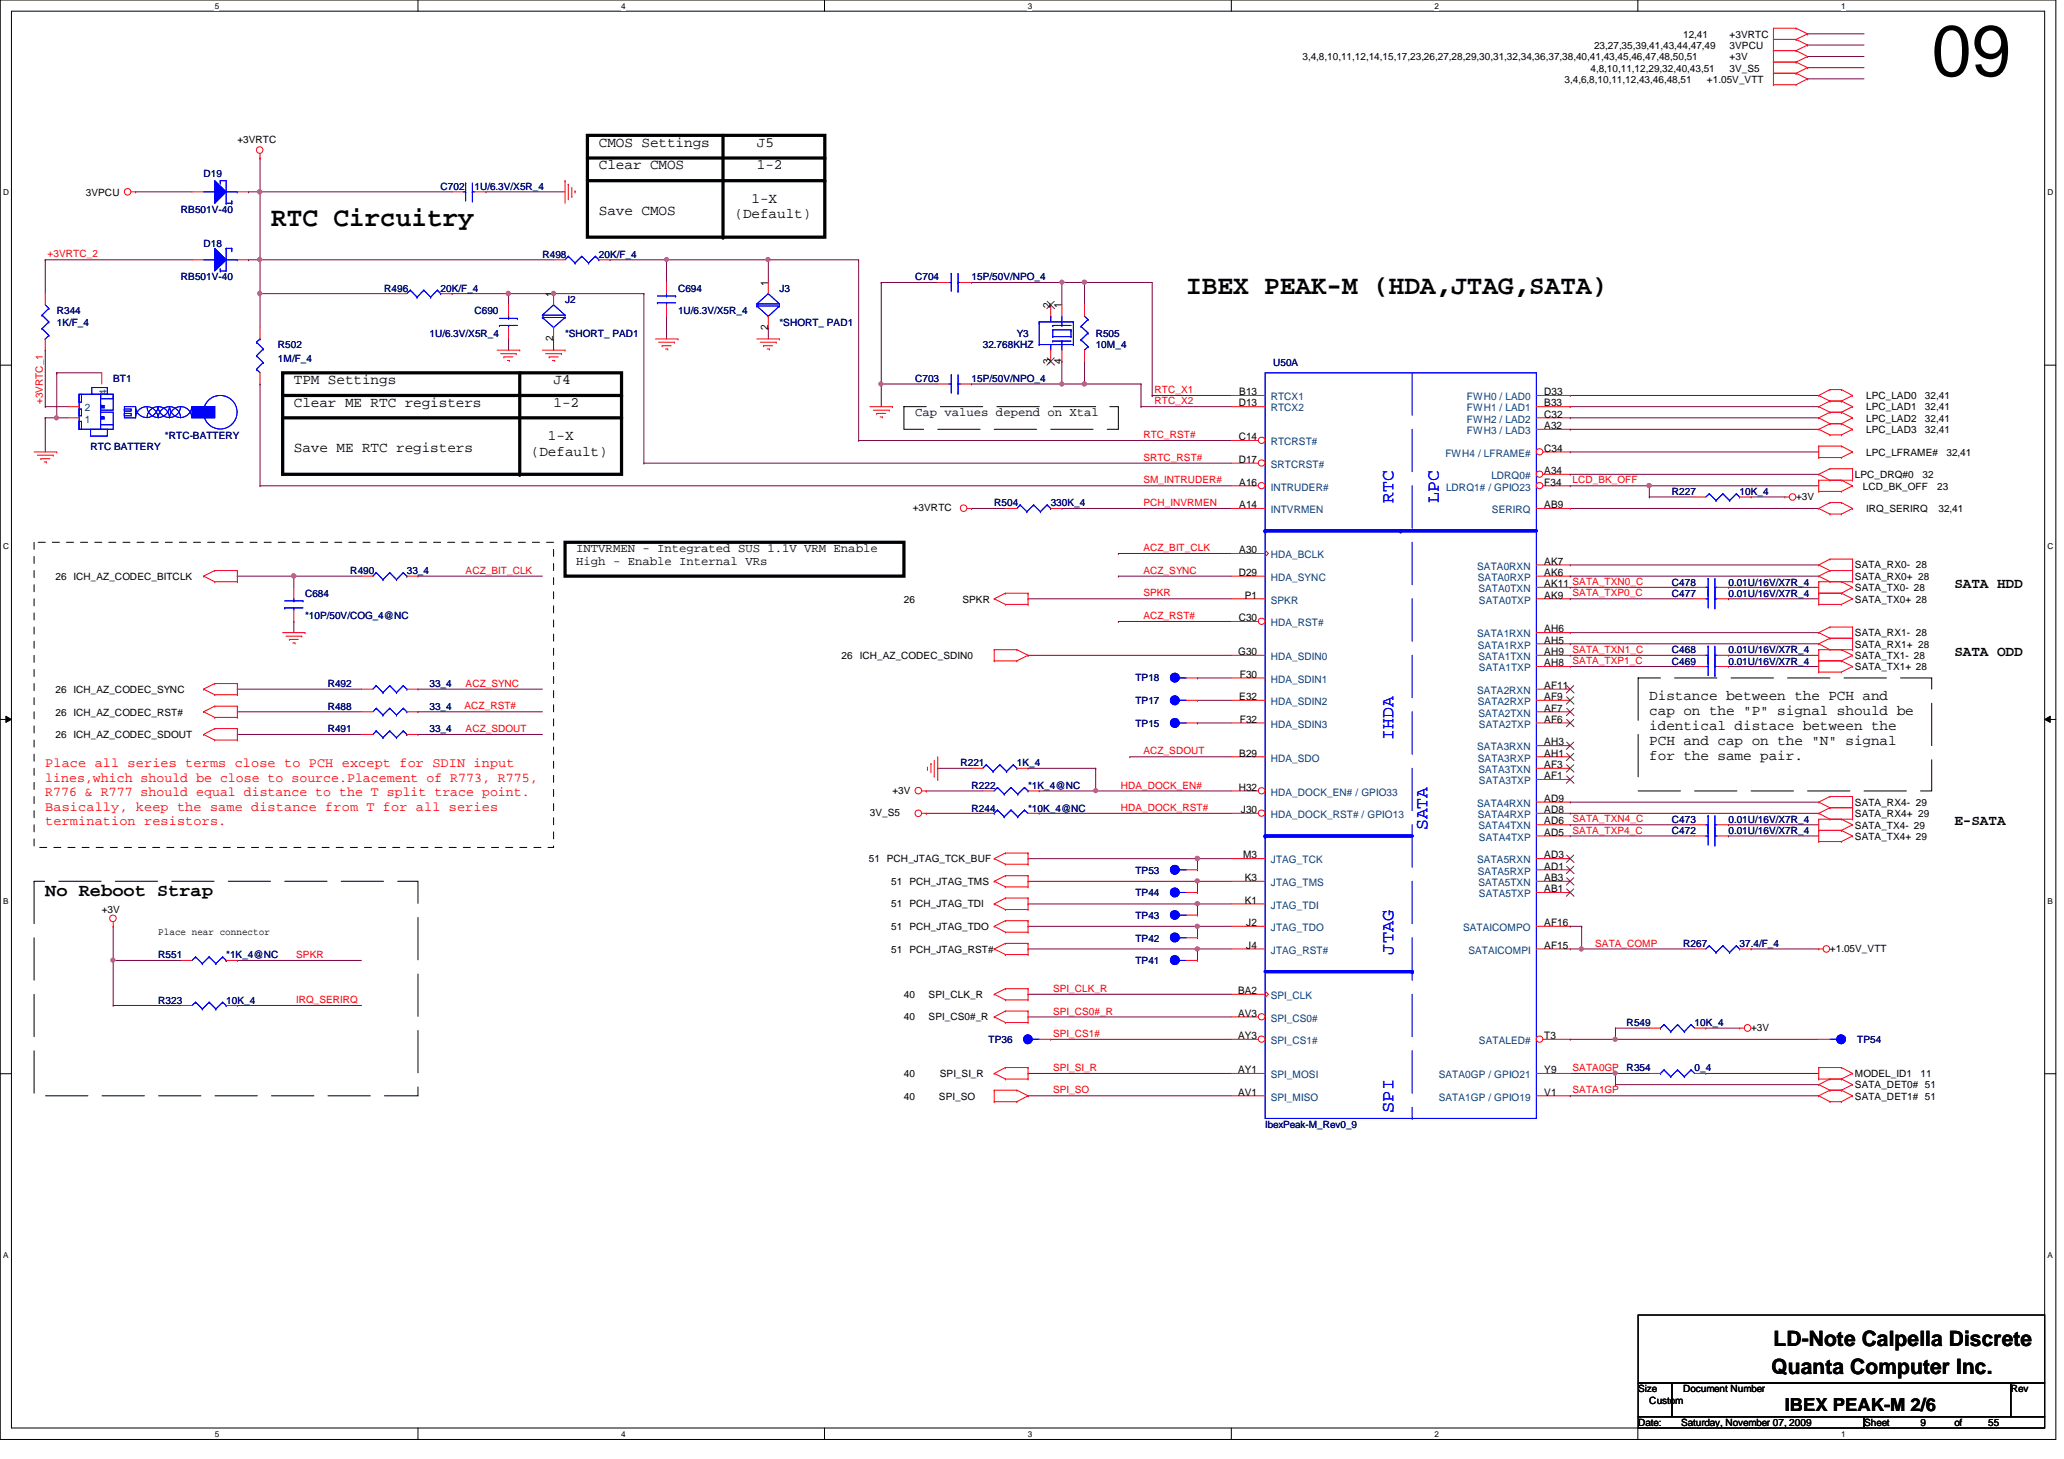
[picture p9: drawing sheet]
<svg xmlns="http://www.w3.org/2000/svg" width="297mm" height="210mm" viewBox="0 0 297 210" stroke-linecap="round" stroke-linejoin="round" font-family="sans-serif">
<defs><g id="words">
<text font-size="10.4" x="278" y="10.9">09</text>
<g font-size="3.9">
<text x="39" y="32.5">RTC Circuitry</text>
<text x="170.7" y="42.2">IBEX PEAK-M (HDA,JTAG,SATA)</text>
</g>
<g font-size="3">
<text x="254.9" y="197.7">Quanta Computer Inc.</text>
<text x="255.2" y="193.7">LD-Note Calpella Discrete</text>
</g>
<g font-size="2.6" fill="#00f">
<text x="200.5" y="72.3" transform="rotate(-90 200.5 72.3)">RTC</text>
<text x="207" y="72.3" transform="rotate(-90 207 72.3)">LPC</text>
<text x="200.5" y="106.5" transform="rotate(-90 200.5 106.5)">IHDA</text>
<text x="205.4" y="119.5" transform="rotate(-90 205.4 119.5)">SATA</text>
<text x="200.5" y="137.3" transform="rotate(-90 200.5 137.3)">JTAG</text>
<text x="200.5" y="160.1" transform="rotate(-90 200.5 160.1)">SPI</text>
</g>
<g font-size="2.6">
<text x="6.5" y="128.9">No Reboot Strap</text>
<text x="256.9" y="203">IBEX PEAK-M 2/6</text>
</g>
<g font-size="2.1">
<text x="86.2" y="21.1">CMOS Settings</text>
<text x="108.9" y="21.1">J5</text>
<text x="86.2" y="24.3">Clear CMOS</text>
<text x="108.2" y="29.2">1-X</text>
<text x="108.9" y="24.3">1-2</text>
<text x="86.2" y="30.9">Save CMOS</text>
<text x="105.7" y="31.4">(Default)</text>
<text x="42.3" y="55.2">TPM Settings</text>
<text x="42.3" y="58.5">Clear ME RTC registers</text>
<text x="79.7" y="58.5">1-2</text>
<text x="79.7" y="55.2">J4</text>
<text x="42.3" y="65">Save ME RTC registers</text>
<text x="76.4" y="65.5">(Default)</text>
<text x="78.9" y="63.4">1-X</text>
<text x="281.3" y="84.6">SATA HDD</text>
<text x="281.3" y="94.3">SATA ODD</text>
<text x="237.4" y="100.8">Distance between the PCH and</text>
<text x="237.4" y="102.9">cap on the &quot;P&quot; signal should be</text>
<text x="237.4" y="105.1">identical distace between the</text>
<text x="237.4" y="107.2">PCH and cap on the &quot;N&quot; signal</text>
<text x="237.4" y="109.4">for the same pair.</text>
<text x="281.3" y="118.7">E-SATA</text>
</g>
<g font-size="1.9" fill="#f00">
<text x="6.5" y="110.4">Place all series terms close to PCH except for SDIN input</text>
<text x="6.5" y="112.5">lines,which should be close to source.Placement of R773, R775,</text>
<text x="6.5" y="114.6">R776 &amp; R777 should equal distance to the T split trace point.</text>
<text x="6.5" y="116.6">Basically, keep the same distance from T for all series</text>
<text x="6.5" y="118.7">termination resistors.</text>
</g>
<g font-size="1.8">
<text x="131.7" y="59.9">Cap values depend on Xtal</text>
<text x="82.9" y="79.4">INTVRMEN - Integrated SUS 1.1V VRM Enable</text>
<text x="82.9" y="81.3">High - Enable Internal VRs</text>
</g>
<g font-size="1.5">
<text x="110.5" y="41.1" transform="rotate(-90 110.5 41.1)">1</text>
<text x="79.6" y="42.7" transform="rotate(-90 79.6 42.7)">1</text>
<text x="110.5" y="47.5" transform="rotate(-90 110.5 47.5)">2</text>
<text x="151.2" y="44.4" transform="rotate(-90 151.2 44.4)">2</text>
<text x="152.8" y="44.4" transform="rotate(-90 152.8 44.4)">1</text>
<text x="79.6" y="49.1" transform="rotate(-90 79.6 49.1)">2</text>
<text x="151.2" y="52.3" transform="rotate(-90 151.2 52.3)">3</text>
<text x="152.8" y="52.3" transform="rotate(-90 152.8 52.3)">4</text>
<text x="178.3" y="58.5">D13</text>
<text x="178.3" y="56.9">B13</text>
<text x="222.2" y="56.9">D33</text>
<text x="222.2" y="58.5">B33</text>
<text x="178.3" y="63.3">C14</text>
<text x="222.2" y="60.1">C32</text>
<text x="222.2" y="61.7">A32</text>
<text x="222.2" y="65">C34</text>
<text x="178.3" y="66.6">D17</text>
<text x="178.3" y="69.8">A16</text>
<text x="222.2" y="69.8">F34</text>
<text x="222.2" y="68.2">A34</text>
<text x="178.3" y="73.1">A14</text>
<text x="222.2" y="73.1">AB9</text>
<text x="178.3" y="82.8">D29</text>
<text x="178.3" y="79.6">A30</text>
<text x="222.2" y="81.2">AK7</text>
<text x="222.2" y="82.8">AK6</text>
<text x="178.3" y="89.4">C30</text>
<text x="179.2" y="86.1">P1</text>
<text x="222.2" y="84.5">AK11 SATA_TXN0_C</text>
<text x="222.2" y="86.1">AK9</text>
<text x="178.2" y="94.2">G30</text>
<text x="222.2" y="91">AH6</text>
<text x="222.2" y="92.6">AH5</text>
<text x="222.2" y="94.2">AH9</text>
<text x="222.2" y="95.8">AH8</text>
<text x="178.3" y="100.7">E32</text>
<text x="178.4" y="97.5">F30</text>
<text x="222.2" y="99.1">AF11</text>
<text x="222.2" y="100.7">AF9</text>
<text x="178.4" y="104">F32</text>
<text x="222.2" y="102.4">AF7</text>
<text x="222.2" y="104">AF6</text>
<text x="222.2" y="107.2">AH3</text>
<text x="178.3" y="113.7">H32</text>
<text x="178.3" y="108.8">B29</text>
<text x="222.2" y="108.8">AH1</text>
<text x="222.2" y="110.5">AF3</text>
<text x="222.2" y="112.1">AF1</text>
<text x="178.6" y="117">J30</text>
<text x="222.2" y="115.4">AD9</text>
<text x="222.2" y="117">AD8</text>
<text x="222.2" y="118.6">AD6</text>
<text x="178.9" y="123.5">M3</text>
<text x="222.2" y="120.2">AD5</text>
<text x="222.2" y="123.5">AD3</text>
<text x="222.2" y="125.1">AD1</text>
<text x="179.2" y="126.7">K3</text>
<text x="179.2" y="130">K1</text>
<text x="222.2" y="126.7">AB3</text>
<text x="222.2" y="128.4">AB1</text>
<text x="179.4" y="133.2">J2</text>
<text x="179.4" y="136.5">J4</text>
<text x="222.2" y="136.5">AF15</text>
<text x="222.2" y="133.2">AF16</text>
<text x="178.2" y="143">BA2</text>
<text x="178.2" y="146.3">AV3</text>
<text x="178.2" y="149.5">AY3</text>
<text x="222.2" y="149.5">T3</text>
<text x="178.2" y="154.4">AY1</text>
<text x="222.2" y="154.4">Y9</text>
<text x="178.2" y="157.6">AV1</text>
<text x="222.2" y="157.6">V1</text>
</g>
<g font-size="1.5" fill="#004080">
<text x="12.2" y="59.2">2</text>
<text x="15.4" y="56.9" transform="rotate(-90 15.4 56.9)">4</text>
<text x="182.9" y="57.6">RTCX1</text>
<text x="182.9" y="59.2">RTCX2</text>
<text x="211.1" y="57.6">FWH0 / LAD0</text>
<text x="211.1" y="59.2">FWH1 / LAD1</text>
<text x="12.2" y="60.8">1</text>
<text x="182.9" y="64.1">RTCRST#</text>
<text x="208" y="65.7">FWH4 / LFRAME#</text>
<text x="211.1" y="60.8">FWH2 / LAD2</text>
<text x="211.1" y="62.4">FWH3 / LAD3</text>
<text x="182.9" y="70.6">INTRUDER#</text>
<text x="182.9" y="67.3">SRTCRST#</text>
<text x="208.1" y="70.6">LDRQ1# / GPIO23</text>
<text x="214.6" y="68.9">LDRQ0#</text>
<text x="182.9" y="73.8">INTVRMEN</text>
<text x="214.7" y="73.8">SERIRQ</text>
<text x="182.9" y="80.3">HDA_BCLK</text>
<text x="182.9" y="83.6">HDA_SYNC</text>
<text x="212.6" y="82">SATA0RXN</text>
<text x="212.7" y="83.6">SATA0RXP</text>
<text x="182.9" y="86.8">SPKR</text>
<text x="212.8" y="85.2">SATA0TXN</text>
<text x="212.8" y="86.8">SATA0TXP</text>
<text x="182.9" y="90.1">HDA_RST#</text>
<text x="182.9" y="95">HDA_SDIN0</text>
<text x="212.6" y="91.7">SATA1RXN</text>
<text x="212.7" y="93.3">SATA1RXP</text>
<text x="212.8" y="95">SATA1TXN</text>
<text x="182.9" y="98.2">HDA_SDIN1</text>
<text x="182.9" y="101.4">HDA_SDIN2</text>
<text x="212.6" y="99.8">SATA2RXN</text>
<text x="212.7" y="101.4">SATA2RXP</text>
<text x="212.8" y="96.6">SATA1TXP</text>
<text x="182.9" y="104.7">HDA_SDIN3</text>
<text x="212.6" y="107.9">SATA3RXN</text>
<text x="212.8" y="103.1">SATA2TXN</text>
<text x="212.8" y="104.7">SATA2TXP</text>
<text x="182.9" y="109.6">HDA_SDO</text>
<text x="212.7" y="109.6">SATA3RXP</text>
<text x="212.8" y="111.2">SATA3TXN</text>
<text x="212.8" y="112.8">SATA3TXP</text>
<text x="182.9" y="114.5">HDA_DOCK_EN# / GPIO33</text>
<text x="182.9" y="117.7">HDA_DOCK_RST# / GPIO13</text>
<text x="212.6" y="116.1">SATA4RXN</text>
<text x="212.7" y="117.7">SATA4RXP</text>
<text x="212.8" y="119.3">SATA4TXN</text>
<text x="182.9" y="124.2">JTAG_TCK</text>
<text x="212.6" y="124.2">SATA5RXN</text>
<text x="212.7" y="125.8">SATA5RXP</text>
<text x="212.8" y="120.9">SATA4TXP</text>
<text x="182.9" y="127.5">JTAG_TMS</text>
<text x="182.9" y="130.7">JTAG_TDI</text>
<text x="212.8" y="127.5">SATA5TXN</text>
<text x="212.8" y="129.1">SATA5TXP</text>
<text x="182.9" y="133.9">JTAG_TDO</text>
<text x="182.9" y="137.2">JTAG_RST#</text>
<text x="210.6" y="133.9">SATAICOMPO</text>
<text x="211.3" y="137.2">SATAICOMPI</text>
<text x="182.9" y="143.7">SPI_CLK</text>
<text x="182.9" y="147">SPI_CS0#</text>
<text x="182.9" y="150.2">SPI_CS1#</text>
<text x="182.9" y="155.1">SPI_MOSI</text>
<text x="207" y="155.1">SATA0GP / GPIO21</text>
<text x="212.8" y="150.2">SATALED#</text>
<text x="182.9" y="158.3">SPI_MISO</text>
<text x="207" y="158.3">SATA1GP / GPIO19</text>
</g>
<g font-size="1.4">
<text x="242.2" y="5.4">12,41</text>
<text x="248.9" y="5.4">+3VRTC</text>
<text x="187.4" y="8.6">3,4,8,10,11,12,14,15,17,23,26,27,28,29,30,31,32,34,36,37,38,40,41,43,45,46,47,48,50,51</text>
<text x="225.2" y="11.9">3,4,6,8,10,11,12,43,46,48,51</text>
<text x="228.9" y="10.3">4,8,10,11,12,29,32,40,43,51</text>
<text x="229.4" y="7">23,27,35,39,41,43,44,47,49</text>
<text x="245.7" y="11.9">+1.05V_VTT</text>
<text x="248.9" y="10.3">3V_S5</text>
<text x="248.9" y="8.6">+3V</text>
<text x="248.9" y="7">3VPCU</text>
<text x="34.2" y="20.5">+3VRTC</text>
<text x="12.4" y="28.2">3VPCU</text>
<text x="268.6" y="57.4">LPC_LAD0</text>
<text x="268.6" y="59.1">LPC_LAD1</text>
<text x="277" y="57.4">32,41</text>
<text x="277" y="59.1">32,41</text>
<text x="268.6" y="60.7">LPC_LAD2</text>
<text x="268.6" y="62.3">LPC_LAD3</text>
<text x="268.6" y="65.5">LPC_LFRAME#</text>
<text x="277" y="60.7">32,41</text>
<text x="277" y="62.3">32,41</text>
<text x="280.1" y="65.5">32,41</text>
<text x="258.5" y="71.9">+3V</text>
<text x="267" y="68.8">LPC_DRQ#0</text>
<text x="268.1" y="70.4">LCD_BK_OFF</text>
<text x="276.7" y="68.8">32</text>
<text x="278.8" y="70.4">23</text>
<text x="131.4" y="73.5">+3VRTC</text>
<text x="268.6" y="73.7">IRQ_SERIRQ</text>
<text x="279" y="73.7">32,41</text>
<text x="8" y="83.4">26 ICH_AZ_CODEC_BITCLK</text>
<text x="267" y="81.8">SATA_RX0- 28</text>
<text x="267" y="83.4">SATA_RX0+ 28</text>
<text x="130.1" y="86.7">26</text>
<text x="138.5" y="86.7">SPKR</text>
<text x="267" y="85">SATA_TX0- 28</text>
<text x="267" y="86.7">SATA_TX0+ 28</text>
<text x="121.1" y="94.8">26</text>
<text x="123.7" y="94.8">ICH_AZ_CODEC_SDIN0</text>
<text x="267" y="91.6">SATA_RX1- 28</text>
<text x="267" y="93.2">SATA_RX1+ 28</text>
<text x="267" y="94.8">SATA_TX1- 28</text>
<text x="8" y="99.7">26 ICH_AZ_CODEC_SYNC</text>
<text x="267" y="96.4">SATA_TX1+ 28</text>
<text x="8" y="103">26 ICH_AZ_CODEC_RST#</text>
<text x="8" y="106.2">26 ICH_AZ_CODEC_SDOUT</text>
<text x="125.2" y="117.4">3V_S5</text>
<text x="128.4" y="114.2">+3V</text>
<text x="267" y="116">SATA_RX4- 29</text>
<text x="267" y="117.6">SATA_RX4+ 29</text>
<text x="267" y="119.2">SATA_TX4- 29</text>
<text x="125" y="124.1">51 PCH_JTAG_TCK_BUF</text>
<text x="267" y="120.8">SATA_TX4+ 29</text>
<text x="14.6" y="131.4">+3V</text>
<text x="128.3" y="127.3">51</text>
<text x="128.3" y="130.6">51</text>
<text x="130.9" y="127.3">PCH_JTAG_TMS</text>
<text x="130.9" y="130.6">PCH_JTAG_TDI</text>
<text x="22.8" y="134.5">Place near connector</text>
<text x="128.3" y="137.1">51</text>
<text x="128.3" y="133.8">51</text>
<text x="130.9" y="137.1">PCH_JTAG_RST#</text>
<text x="130.9" y="133.8">PCH_JTAG_TDO</text>
<text x="263.4" y="136.9">+1.05V_VTT</text>
<text x="130.1" y="143.6">40</text>
<text x="133.6" y="143.6">SPI_CLK_R</text>
<text x="130.1" y="146.8">40</text>
<text x="133.6" y="146.8">SPI_CS0#_R</text>
<text x="252" y="148.3">+3V</text>
<text x="130.1" y="154.9">40</text>
<text x="135.3" y="154.9">SPI_SI_R</text>
<text x="267" y="154.9">MODEL_ID1</text>
<text x="276.4" y="154.9">11</text>
<text x="130.1" y="158.2">40</text>
<text x="135.1" y="158.2">SPI_SO</text>
<text x="267" y="156.6">SATA_DET0# 51</text>
<text x="267" y="158.2">SATA_DET1# 51</text>
<text x="235.8" y="200.3">Size</text>
<text x="237.4" y="201.9">Custom</text>
<text x="242.2" y="200.3">Document Number</text>
<text x="289.4" y="200.3">Rev</text>
<text x="235.8" y="205.2">Date:</text>
<text x="241.9" y="205.2">Saturday, November 07, 2009</text>
<text x="268.3" y="205.2">Sheet</text>
<text x="276.4" y="205.2">9</text>
<text x="281.3" y="205.2">of</text>
<text x="286.1" y="205.2">55</text>
</g>
<g font-size="1.4" fill="#000080">
<text x="29.3" y="25.4">D19</text>
<text x="63.4" y="27.3">C702</text>
<text x="68.3" y="27.3">1U/6.3V/X5R_4</text>
<text x="26" y="30.6">RB501V-40</text>
<text x="29.3" y="35.5">D18</text>
<text x="26" y="40.3">RB501V-40</text>
<text x="55.3" y="42">R496</text>
<text x="63.4" y="42">20K/F_4</text>
<text x="78.1" y="37.1">R498</text>
<text x="86.2" y="37.1">20K/F_4</text>
<text x="97.6" y="42">C694</text>
<text x="112.2" y="42">J3</text>
<text x="131.7" y="40.3">C704</text>
<text x="139.8" y="40.3">15P/50V/NPO_4</text>
<text x="8.2" y="45.2">R344</text>
<text x="8.2" y="46.9">1K/F_4</text>
<text x="68.3" y="45.2">C690</text>
<text x="81.3" y="43.6">J2</text>
<text x="97.6" y="45.2">1U/6.3V/X5R_4</text>
<text x="112.2" y="46.9">*SHORT_ PAD1</text>
<text x="40" y="50.1">R502</text>
<text x="40" y="52.1">1M/F_4</text>
<text x="61.8" y="48.5">1U/6.3V/X5R_4</text>
<text x="81.3" y="48.5">*SHORT_ PAD1</text>
<text x="141.4" y="50.1">32.768KHZ</text>
<text x="146.3" y="48.5">Y3</text>
<text x="157.7" y="48.5">R505</text>
<text x="157.7" y="50.1">10M_4</text>
<text x="183.2" y="52.7">U50A</text>
<text x="16.3" y="55">BT1</text>
<text x="131.7" y="55">C703</text>
<text x="139.8" y="55">15P/50V/NPO_4</text>
<text x="13" y="64.7">RTC BATTERY</text>
<text x="23.7" y="63.1">*RTC-BATTERY</text>
<text x="240.6" y="71.2">R227</text>
<text x="250.4" y="71.2">10K_4</text>
<text x="143.1" y="72.9">R504</text>
<text x="151.2" y="72.9">330K_4</text>
<text x="50.4" y="82.6">R490</text>
<text x="58.5" y="82.6">33_4</text>
<text x="43.9" y="85.9">C684</text>
<text x="43.9" y="89.1">*10P/50V/COG_4@NC</text>
<text x="240.6" y="84.2">C478</text>
<text x="240.6" y="85.9">C477</text>
<text x="248.7" y="84.2">0.01U/16V/X7R_4</text>
<text x="248.7" y="85.9">0.01U/16V/X7R_4</text>
<text x="240.6" y="95.6">C469</text>
<text x="240.6" y="94">C468</text>
<text x="248.7" y="95.6">0.01U/16V/X7R_4</text>
<text x="248.7" y="94">0.01U/16V/X7R_4</text>
<text x="47.2" y="98.9">R492</text>
<text x="61.8" y="98.9">33_4</text>
<text x="163.4" y="98">TP18</text>
<text x="163.4" y="101.3">TP17</text>
<text x="47.2" y="102.1">R488</text>
<text x="47.2" y="105.4">R491</text>
<text x="61.8" y="102.1">33_4</text>
<text x="61.8" y="105.4">33_4</text>
<text x="163.4" y="104.6">TP15</text>
<text x="138.2" y="110.2">R221</text>
<text x="139.8" y="113.5">R222</text>
<text x="146.3" y="110.2">1K_4</text>
<text x="148" y="113.5">*1K_4@NC</text>
<text x="139.8" y="116.8">R244</text>
<text x="148" y="116.8">*10K_4@NC</text>
<text x="240.6" y="118.4">C473</text>
<text x="248.7" y="118.4">0.01U/16V/X7R_4</text>
<text x="163.4" y="125.7">TP53</text>
<text x="240.6" y="120">C472</text>
<text x="248.7" y="120">0.01U/16V/X7R_4</text>
<text x="163.4" y="128.9">TP44</text>
<text x="22.8" y="137.9">R551</text>
<text x="32.6" y="137.9">*1K_4@NC</text>
<text x="163.4" y="132.2">TP43</text>
<text x="163.4" y="135.5">TP42</text>
<text x="242.2" y="136.3">R267</text>
<text x="250.4" y="136.3">37.4/F_4</text>
<text x="163.4" y="138.7">TP41</text>
<text x="22.8" y="144.4">R323</text>
<text x="32.6" y="144.4">10K_4</text>
<text x="234.1" y="147.7">R549</text>
<text x="243.9" y="147.7">10K_4</text>
<text x="142.3" y="150.1">TP36</text>
<text x="234.1" y="154.1">R354</text>
<text x="243.9" y="154.1">0_4</text>
<text x="267.3" y="150.1">TP54</text>
<text x="182.1" y="162.3">IbexPeak-M_Rev0_9</text>
</g>
<g font-size="1.4" fill="#f00">
<text x="6.9" y="37">+3VRTC_2</text>
<text x="6.2" y="58.2" transform="rotate(-90 6.2 58.2)">+3VRTC_1</text>
<text x="166.2" y="56.6">RTC_X1</text>
<text x="166.2" y="58.2">RTC_X2</text>
<text x="164.5" y="63">RTC_RST#</text>
<text x="164.5" y="66.3">SRTC_RST#</text>
<text x="164.5" y="69.6">SM_INTRUDER#</text>
<text x="226.3" y="69.6">LCD_BK_OFF</text>
<text x="164.5" y="72.8">PCH_INVRMEN</text>
<text x="67" y="82.5">ACZ_BIT_CLK</text>
<text x="164.5" y="82.5">ACZ_SYNC</text>
<text x="164.5" y="79.3">ACZ_BIT_CLK</text>
<text x="164.5" y="85.8">SPKR</text>
<text x="164.5" y="89.1">ACZ_RST#</text>
<text x="226.3" y="85.8">SATA_TXP0_C</text>
<text x="226.3" y="93.9">SATA_TXN1_C</text>
<text x="226.3" y="95.5">SATA_TXP1_C</text>
<text x="67" y="98.8">ACZ_SYNC</text>
<text x="66.8" y="102.1">ACZ_RST#</text>
<text x="67" y="105.3">ACZ_SDOUT</text>
<text x="161.3" y="113.5">HDA_DOCK_EN#</text>
<text x="164.5" y="108.5">ACZ_SDOUT</text>
<text x="161.3" y="116.7">HDA_DOCK_RST#</text>
<text x="226.3" y="118.3">SATA_TXN4_C</text>
<text x="226.3" y="119.9">SATA_TXP4_C</text>
<text x="42.6" y="137.8">SPKR</text>
<text x="229.6" y="136.2">SATA_COMP</text>
<text x="151.6" y="142.7">SPI_CLK_R</text>
<text x="42.6" y="144.3">IRQ_SERIRQ</text>
<text x="151.6" y="149.2">SPI_CS1#</text>
<text x="151.6" y="146">SPI_CS0#_R</text>
<text x="151.6" y="154.1">SPI_SI_R</text>
<text x="226.3" y="154.1">SATA0GP</text>
<text x="151.6" y="157.3">SPI_SO</text>
<text x="226.3" y="157.3">SATA1GP</text>
</g>
<g font-size="1.2">
<text x="30.9" y="1.2">5</text>
<text x="89.4" y="1.2">4</text>
<text x="147.9" y="1.2">3</text>
<text x="206.5" y="1.2">2</text>
<text x="265" y="1.2">1</text>
<text x=".5" y="28.1">D</text>
<text x="294.7" y="28.1">D</text>
<text x=".5" y="79">C</text>
<text x="294.7" y="79">C</text>
<text x=".5" y="130">B</text>
<text x="294.7" y="130">B</text>
<text x=".5" y="181">A</text>
<text x="294.7" y="181">A</text>
<text x="30.9" y="206.7">5</text>
<text x="89.4" y="206.7">4</text>
<text x="147.9" y="206.7">3</text>
<text x="206.5" y="206.7">2</text>
<text x="265" y="206.7">1</text>
</g>
</g></defs>
<path d="M0 0h295.9v207.1h-295.9zM1.6 1.6h292.7v203.8h-292.7z" fill="none" stroke="#000" stroke-width=".14"/>
<g fill="#fff">
<path d="M30.9 .2h.6v1.3h-.6z"/>
<path d="M30.9 205.6h.6v1.3h-.6z"/>
</g>
<path d="M60.2 0v1.6M60.2 205.4v1.7" fill="none" stroke="#000" stroke-width=".14"/>
<g fill="#fff">
<path d="M89.4 .2h.6v1.3h-.6z"/>
<path d="M89.4 205.6h.6v1.3h-.6z"/>
</g>
<path d="M118.7 0v1.6M118.7 205.4v1.7" fill="none" stroke="#000" stroke-width=".14"/>
<g fill="#fff">
<path d="M147.9 .2h.6v1.3h-.6z"/>
<path d="M147.9 205.6h.6v1.3h-.6z"/>
</g>
<path d="M177.2 0v1.6M177.2 205.4v1.7" fill="none" stroke="#000" stroke-width=".14"/>
<g fill="#fff">
<path d="M206.5 .2h.5v1.3h-.5z"/>
<path d="M206.5 205.6h.5v1.3h-.5z"/>
</g>
<path d="M235.7 0v1.6M235.7 205.4v1.7" fill="none" stroke="#000" stroke-width=".14"/>
<g fill="#fff">
<path d="M265 .2h.6v1.3h-.6z"/>
<path d="M265 205.6h.6v1.3h-.6z"/>
<path d="M.5 27.1h.8v1.3h-.8z"/>
<path d="M294.7 27.1h.8v1.3h-.8z"/>
<path d="M.5 78h.8v1.3h-.8z"/>
<path d="M294.7 78h.8v1.3h-.8z"/>
</g>
<path d="M0 52.5h1.6M294.3 52.5h1.6" fill="none" stroke="#000" stroke-width=".14"/>
<g fill="#fff">
<path d="M.5 128.9h.7v1.4h-.7z"/>
<path d="M294.7 128.9h.7v1.4h-.7z"/>
</g>
<path d="M0 103.5h1.6M.8 103l.8 .5-.8 .4zM294.3 103.5l.8-.5v.9zM294.3 103.5h1.6" fill="none" stroke="#000" stroke-width=".14"/>
<path d="M.8 103l.8 .5-.8 .4zM294.3 103.5l.8-.5v.9z" fill="#000"/>
<g fill="#fff">
<path d="M.5 179.9h.7v1.3h-.7z"/>
<path d="M294.7 179.9h.7v1.3h-.7z"/>
</g>
<path d="M0 154.5h1.6M294.3 154.5h1.6" fill="none" stroke="#000" stroke-width=".14"/>
<g fill="none" stroke="#800040" stroke-width=".14">
<path d="M226 56.9h.1M226 58.5h.1M226 56.9h35.7M226 58.5h35.7M226 60.1h.1M226 61.8h.1M226 65h.1M226 68.2h.1M226 60.1h35.7M226 61.8h35.7M226 65h35.7M226 68.2h35.7"/>
<path d="M237.4 69.9h.1M237.4 69.9h24.3"/>
</g>
<circle cx="237.3" cy="69.8" r=".31" fill="#f0f"/>
<circle cx="237.3" cy="69.8" r=".31" fill="none" stroke="#f0f" stroke-width=".14"/>
<g fill="none" stroke="#800040" stroke-width=".14">
<path d="M156.1 55.2h.1M156.1 55.2h8.1M164.2 58.5h.1M164.2 55.2h.1M164.2 58.5h13M164.2 55.2v3.3M165.8 56.9h.1M165.8 56.9h11.4M165.8 40.6v16.3M226 73.2h.1M226 73.2h35.7M226 81.3h.1"/>
<path d="M226 82.9h.1M226 84.5h.1M226 86.1h.1M226 91h.1M226 92.6h.1M226 94.3h.1M226 95.9h.1M226 81.3h35.7M226 82.9h35.7M226 84.5h17.9M226 86.1h17.9M226 91h35.7"/>
<path d="M226 92.6h35.7M226 94.3h17.9M226 95.9h17.9M248.7 84.5h.1M248.7 86.1h.1M248.7 94.3h.1M248.7 95.9h.1M248.7 84.5h13M248.7 86.1h13M248.7 94.3h13M248.7 95.9h13M226 133.3h.1"/>
<path d="M226 133.3h1.6M227.6 133.3h.1M227.6 133.3v3.2M252 136.5h.1M252 136.5h9.7"/>
</g>
<circle cx="156.1" cy="55.2" r=".31" fill="#f0f"/>
<circle cx="156.1" cy="55.2" r=".31" fill="none" stroke="#f0f" stroke-width=".14"/>
<path d="M126.8 55.2h.1M126.8 55.2h8.2" fill="none" stroke="#800040" stroke-width=".14"/>
<circle cx="126.8" cy="55.2" r=".3" fill="#f0f"/>
<circle cx="126.8" cy="55.2" r=".3" fill="none" stroke="#f0f" stroke-width=".14"/>
<path d="M156.1 40.6h.1M156.1 40.6h9.7" fill="none" stroke="#800040" stroke-width=".14"/>
<circle cx="156.1" cy="40.6" r=".31" fill="#f0f"/>
<circle cx="156.1" cy="40.6" r=".31" fill="none" stroke="#f0f" stroke-width=".14"/>
<path d="M126.8 40.6h.1M126.8 55.2h.1M126.8 40.6h8.2M126.8 40.6v17.9M152.8 40.6h.1M152.8 55.2h.1M152.8 40.6h3.3M156.1 40.6h.1M156.1 52h.1M156.1 40.6v3.3M156.1 52v3.2h-3.3" fill="none" stroke="#800040" stroke-width=".14"/>
<circle cx="152.8" cy="55.2" r=".3" fill="#f0f"/>
<circle cx="152.8" cy="55.2" r=".3" fill="none" stroke="#f0f" stroke-width=".14"/>
<path d="M152.8 40.6h.1M152.8 40.6v3.3" fill="none" stroke="#800040" stroke-width=".14"/>
<circle cx="152.8" cy="40.6" r=".3" fill="#f0f"/>
<circle cx="152.8" cy="40.6" r=".3" fill="none" stroke="#f0f" stroke-width=".14"/>
<g fill="none" stroke="#800040" stroke-width=".14">
<path d="M37.4 42.2h.1M37.4 42.2h19.5M139.8 40.6h.1M139.8 55.2h.1M139.8 40.6h13M152.8 52h.1M152.8 52v3.2h-13M160.9 79.6h.1M160.9 79.6h16.3M148 86.1h.1M148 94.3h.1M148 86.1h29.2"/>
<path d="M148 94.3h29.2M160.9 82.9h.1M160.9 89.4h.1M160.9 82.9h16.3M160.9 89.4h16.3M162.6 108.9h.1M162.6 108.9h14.6M226 136.5h.1M226 136.5h1.6M148 154.4h.1M148 154.4h29.2"/>
</g>
<circle cx="37.4" cy="42.2" r=".31" fill="#f0f"/>
<circle cx="37.4" cy="42.2" r=".31" fill="none" stroke="#f0f" stroke-width=".14"/>
<path d="M79.7 42.2h.1M79.7 42.2h13" fill="none" stroke="#800040" stroke-width=".14"/>
<circle cx="79.7" cy="42.2" r=".31" fill="#f0f"/>
<circle cx="79.7" cy="42.2" r=".31" fill="none" stroke="#f0f" stroke-width=".14"/>
<path d="M37.4 27.6h.1M37.4 27.6v9.8M6.5 60.1h.1M6.5 60.1v4.9" fill="none" stroke="#800040" stroke-width=".14"/>
<circle cx="37.4" cy="27.6" r=".3" fill="#f0f"/>
<circle cx="37.4" cy="27.6" r=".3" fill="none" stroke="#f0f" stroke-width=".14"/>
<g fill="none" stroke="#800040" stroke-width=".14">
<path d="M6.5 37.4h.1M6.5 37.4h21.1M35.8 27.6h.1M35.8 27.6h1.6M37.4 37.4h.1M37.4 37.4h42.3M65.1 42.2h.1M65.1 42.2h8.1M73.2 42.2h.1M73.2 42.2v1.7M92.7 42.2h.1M92.7 42.2v24.4"/>
<path d="M92.7 66.6h.1M92.7 66.6h84.5"/>
</g>
<circle cx="73.1" cy="42.2" r=".31" fill="#f0f"/>
<circle cx="73.1" cy="42.2" r=".31" fill="none" stroke="#f0f" stroke-width=".14"/>
<g fill="none" stroke="#800040" stroke-width=".14">
<path d="M6.5 37.4h.1M6.5 37.4v4.8M19.5 27.6h.1M19.5 27.6h8.1M37.4 27.6h.1M37.4 37.4h.1M37.4 27.6h27.7M37.4 37.4v4.8M69.9 27.6h.1M69.9 27.6h11.4M87.8 37.4h.1M87.8 37.4h8.1"/>
<path d="M95.9 37.4h.1M95.9 37.4v3.2M73.2 48.8h.1M73.2 48.8v1.6M95.9 45.5h.1M95.9 45.5v3.3M37.4 69.9h.1M37.4 69.9h139.8"/>
</g>
<circle cx="37.4" cy="37.3" r=".3" fill="#f0f"/>
<circle cx="37.4" cy="37.3" r=".3" fill="none" stroke="#f0f" stroke-width=".14"/>
<path d="M95.9 37.4h.1M95.9 37.4h14.7" fill="none" stroke="#800040" stroke-width=".14"/>
<circle cx="110.5" cy="37.3" r=".3" fill="#f0f"/>
<circle cx="110.5" cy="37.3" r=".3" fill="none" stroke="#f0f" stroke-width=".14"/>
<circle cx="95.9" cy="37.3" r=".3" fill="#f0f"/>
<circle cx="95.9" cy="37.3" r=".3" fill="none" stroke="#f0f" stroke-width=".14"/>
<path d="M35.8 37.4h.1M35.8 37.4h1.6M37.4 22.7h.1M37.4 22.7v4.9M110.6 37.4h.1M110.6 37.4v3.2M110.6 37.4h13M123.6 37.4h.1M123.6 37.4v26M6.5 50.4h.1M6.5 50.4v8.1" fill="none" stroke="#800040" stroke-width=".14"/>
<circle cx="37.4" cy="27.6" r=".3" fill="#f0f"/>
<circle cx="37.4" cy="27.6" r=".3" fill="none" stroke="#f0f" stroke-width=".14"/>
<g fill="none" stroke="#800040" stroke-width=".14">
<path d="M37.4 55.2h.1M37.4 42.2h.1M37.4 42.2v4.9M37.4 55.2v14.7M73.2 42.2h.1M73.2 42.2h6.5M123.6 63.4h.1M123.6 63.4h53.6M139.8 73.2h.1M139.8 73.2h4.9M152.8 73.2h.1M152.8 73.2h24.4"/>
<path d="M227.6 136.5h.1M227.6 136.5h16.3"/>
</g>
<circle cx="227.6" cy="136.5" r=".3" fill="#f0f"/>
<circle cx="227.6" cy="136.5" r=".3" fill="none" stroke="#f0f" stroke-width=".14"/>
<g fill="none" stroke="#800040" stroke-width=".14">
<path d="M6.5 58.5h.1M6.5 58.5h3.3M8.2 60.1h.1M8.2 60.1h1.6M34.2 99.1h.1M34.2 99.1h17.8M42.3 82.9h.1M42.3 82.9h9.7M60.2 82.9h.1M60.2 99.1h.1M60.2 82.9h17.9M60.2 99.1h17.9"/>
<path d="M34.2 102.4h.1M34.2 105.7h.1M34.2 102.4h17.8M34.2 105.7h17.8M60.2 102.4h.1M60.2 105.7h.1M60.2 102.4h17.9M60.2 105.7h17.9"/>
</g>
<circle cx="42.3" cy="82.9" r=".32" fill="#f0f"/>
<circle cx="42.3" cy="82.9" r=".32" fill="none" stroke="#f0f" stroke-width=".14"/>
<path d="M133.3 117h.1M133.3 113.8h.1M133.3 117h8.1M133.3 113.8h8.1M157.7 113.8h.1M157.7 113.8h19.5" fill="none" stroke="#800040" stroke-width=".14"/>
<circle cx="157.7" cy="113.7" r=".3" fill="#f0f"/>
<circle cx="157.7" cy="113.7" r=".3" fill="none" stroke="#f0f" stroke-width=".14"/>
<path d="M149.6 117h.1M149.6 117h27.6M172.3 123.5h.1M172.3 123.5h4.9" fill="none" stroke="#800040" stroke-width=".14"/>
<circle cx="172.3" cy="123.5" r=".32" fill="#f0f"/>
<circle cx="172.3" cy="123.5" r=".32" fill="none" stroke="#f0f" stroke-width=".14"/>
<path d="M172.3 126.8h.1M172.3 126.8h4.9" fill="none" stroke="#800040" stroke-width=".14"/>
<circle cx="172.3" cy="126.7" r=".31" fill="#f0f"/>
<circle cx="172.3" cy="126.7" r=".31" fill="none" stroke="#f0f" stroke-width=".14"/>
<path d="M172.3 130h.1M172.3 130h4.9" fill="none" stroke="#800040" stroke-width=".14"/>
<circle cx="172.3" cy="130" r=".31" fill="#f0f"/>
<circle cx="172.3" cy="130" r=".31" fill="none" stroke="#f0f" stroke-width=".14"/>
<path d="M172.3 133.3h.1M172.3 133.3h4.9" fill="none" stroke="#800040" stroke-width=".14"/>
<circle cx="172.3" cy="133.3" r=".31" fill="#f0f"/>
<circle cx="172.3" cy="133.3" r=".31" fill="none" stroke="#f0f" stroke-width=".14"/>
<path d="M172.3 136.5h.1M172.3 136.5h4.9" fill="none" stroke="#800040" stroke-width=".14"/>
<circle cx="172.3" cy="136.5" r=".31" fill="#f0f"/>
<circle cx="172.3" cy="136.5" r=".31" fill="none" stroke="#f0f" stroke-width=".14"/>
<g fill="none" stroke="#800040" stroke-width=".14">
<path d="M79.7 48.8h.1M79.7 48.8v1.6M16.3 138.2h.1M16.3 133.3h.1M16.3 138.2h9.7M16.3 133.3v4.9M34.2 138.2h.1M34.2 138.2h17.8M148 157.6h.1M148 146.3h.1M148 143h.1M148 157.6h29.2"/>
<path d="M148 146.3h29.2M148 143h29.2M151.2 149.5h.1M151.2 149.5h26"/>
</g>
<circle cx="16.3" cy="138.1" r=".3" fill="#f0f"/>
<circle cx="16.3" cy="138.1" r=".3" fill="none" stroke="#f0f" stroke-width=".14"/>
<path d="M8.2 53.6h.1M8.2 53.6h6.4M8.2 53.6v6.5M110.6 47.1h.1M110.6 47.1v1.7M16.3 138.2h.1M16.3 138.2v6.5M16.3 144.7h.1M16.3 144.7h9.7M34.2 144.7h.1M34.2 144.7h17.8" fill="none" stroke="#800040" stroke-width=".14"/>
<circle cx="8.1" cy="60.1" r=".3" fill="#f0f"/>
<circle cx="8.1" cy="60.1" r=".3" fill="none" stroke="#f0f" stroke-width=".14"/>
<g fill="none" stroke="#800040" stroke-width=".14">
<path d="M6.5 60.1h.1M6.5 60.1h1.7M226 69.9h.1M226 69.9h11.4M237.4 71.5h.1M237.4 69.9h.1M237.4 71.5h6.5M237.4 69.9v1.6M252 71.5h.1M252 71.5h4.9M34.2 82.9h.1M34.2 82.9h8.1"/>
<path d="M42.3 82.9h.1M42.3 89.4h.1M42.3 82.9v1.6M42.3 89.4v1.6M172.3 97.5h.1M172.3 97.5h4.9M135 110.5h.1M135 110.5h4.8M148 110.5h.1M148 110.5h9.7M149.6 113.8h.1M157.7 110.5h.1"/>
<path d="M157.7 110.5v3.3h-8.1M172.3 104h.1M172.3 100.8h.1M172.3 104h4.9M172.3 100.8h4.9M226 115.4h.1M226 117h.1M226 118.7h.1M226 115.4h35.7M226 117h35.7M226 118.7h17.9M248.7 118.7h.1"/>
<path d="M248.7 118.7h13M148 123.5h.1M148 126.8h.1M148 130h.1M148 133.3h.1M148 136.5h.1M148 123.5h24.3v1.6M148 126.8h24.3v1.6M148 130h24.3v1.7M148 133.3h24.3v1.6M148 136.5h24.3v1.7M172.3 125.1h.1"/>
<path d="M172.3 128.4h.1M172.3 131.7h.1M172.3 134.9h.1M172.3 138.2h.1M226 120.3h.1M226 120.3h17.9M248.7 120.3h.1M248.7 120.3h13M226 157.6h.1M226 149.5h.1M226 157.6h35.7M226 149.5h35.7"/>
<path d="M232.5 154.4h.1M232.5 147.9h.1M232.5 149.5h.1M232.5 147.9v1.6M232.5 154.4v1.6M232.5 147.9h4.9M245.5 147.9h.1M245.5 154.4h.1M245.5 147.9h4.9M245.5 154.4h16.2"/>
</g>
<circle cx="232.5" cy="149.5" r=".3" fill="#f0f"/>
<circle cx="232.5" cy="149.5" r=".3" fill="none" stroke="#f0f" stroke-width=".14"/>
<path d="M226 154.4h11.4M232.5 156h.1M232.5 154.4h.1M232.5 156h29.2" fill="none" stroke="#800040" stroke-width=".14"/>
<circle cx="232.5" cy="154.4" r=".3" fill="#f0f"/>
<circle cx="232.5" cy="154.4" r=".3" fill="none" stroke="#f0f" stroke-width=".14"/>
<path d="M260.1 9.7h.1M260.1 8.1h.1M260.1 4.9h.1M260.1 6.5h.1M260.1 11.3h.1M260.1 9.7h8.2M260.1 8.1h8.2M260.1 4.9h8.2M260.1 6.5h8.2M260.1 11.3h8.2" fill="none" stroke="#800040" stroke-width=".14"/>
<g fill="none" stroke="#f00" stroke-width=".14">
<path d="M255.2 10.5h.1M255.2 8.9h.1M255.2 7.3h.1M255.2 5.7h.1M255.2 4.1h.1M255.2 12.2h.1M255.2 8.9h3.3M255.2 10.5h3.3M255.2 4.1v8.1M255.2 7.3h3.3M255.2 4.1h3.3M255.2 5.7h3.3"/>
<path d="M255.2 12.2h3.3M258.5 8.9h.1M258.5 10.5h.1M258.5 7.3h.1M258.5 4.1h.1M258.5 5.7h.1M258.5 12.2h.1M258.5 8.9l1.6 .8M258.5 7.3l1.6 .8M258.5 4.1l1.6 .8M258.5 5.7l1.6 .8M258.5 10.5l1.6 .8"/>
<path d="M260.1 9.7h.1M260.1 8.1h.1M260.1 4.9h.1M260.1 6.5h.1M260.1 11.3h.1M260.1 9.7l-1.6 .8M260.1 8.1l-1.6 .8M260.1 4.9l-1.6 .8M260.1 6.5l-1.6 .8M260.1 11.3l-1.6 .9M18.9 27.6h.6M19.5 27.6h.1"/>
<path d="M37.4 22.7h.1M37.4 22.1v.6M65.1 27.6h1.6M68.3 27.6h1.6M79.7 37.4h1.6M81.3 26h.1M81.3 26v3.3M81.8 26.5h.1M81.8 26.5v2.2M82.3 28.3h.1M82.3 27v1.3M82.8 27.5h.1"/>
<path d="M82.8 27.5v.3M86.2 37.4h1.6M37.4 47.1v1.7M37.4 53.6v1.6M71.5 50.4h3.3M72 50.9h2.3M72.5 51.4h.1M72.5 51.4h1.3M73 51.9h.3M73.3 51.9h.1M74.3 50.9h.1M74.8 50.4h.1"/>
<path d="M78.1 50.4h3.2M78.5 50.9h2.3M79 51.4h.1M79 51.4h1.3M79.5 51.9h.3M79.8 51.9h.1M80.8 50.9h.1M81.3 50.4h.1M94.3 48.8h3.3M94.8 49.2h2.3M95.3 49.7h.1M95.3 49.7h1.3"/>
<path d="M95.8 50.2h.3M95.9 40.6v1.6M95.9 43.9v1.6M96.1 50.2h.1M97.1 49.2h.1M97.6 48.8h.1M108.9 48.8h3.3M109.4 49.2h2.3M109.9 49.7h.1M109.9 49.7h1.3M110.4 50.2h.3M110.7 50.2h.1"/>
<path d="M111.7 49.2h.1M112.2 48.8h.1M125.2 58.5h3.2M125.7 59h2.3M126.1 59.5h.1M126.1 59.5h1.4M126.7 60h.3M127 60h.1M128 59h.1M128.4 58.5h.1M261.7 56.9h.1M261.7 58.5h.1"/>
<path d="M261.7 56.9l1.7 .8M261.7 58.5l1.7 .8M263.4 56h.1M263.4 57.7h.1M263.4 59.3h.1M263.4 56l-1.7 .9M263.4 56h1.6M263.4 57.7h1.6M263.4 57.7l-1.7 .8M263.4 59.3h1.6M263.4 59.3l-1.7 .8M265 56h.1"/>
<path d="M265 57.7h.1M265 59.3h.1M265 56l1.6 .9M265 57.7l1.6 .8M265 59.3l1.6 .8M266.6 56.9h.1M266.6 58.5h.1M266.6 56.9l-1.6 .8M266.6 58.5l-1.6 .8M4.9 65h3.3M5.4 65.5h2.3M5.9 66h.1"/>
<path d="M5.9 66h1.3M6.3 66.5h.4M6.7 66.5h.1M7.7 65.5h.1M8.2 65h.1M139.2 73.2h.6M139.8 73.2h.1M256.9 71.5h.1M256.9 71.5h.6M261.7 60.1h.1M261.7 61.8h.1M261.7 65.8h.1"/>
<path d="M261.7 64.2h.1M261.7 73.2h.1M261.7 69.1h.1M261.7 70.7h.1M261.7 68.2h.1M261.7 60.1l1.7 .9M261.7 61.8l1.7 .8M261.7 64.2h3.3M261.7 65.8h3.3M261.7 64.2v1.6M261.7 69.1v1.6M261.7 73.2l1.7 .8"/>
<path d="M261.7 69.1h4.9M261.7 70.7h3.3M261.7 68.2l1.7 .9M263.4 61h.1M263.4 62.6h.1M263.4 72.3h.1M263.4 74h.1M263.4 67.4h.1M263.4 69.1h.1M263.4 61h1.6M263.4 61l-1.7 .8M263.4 62.6h1.6"/>
<path d="M263.4 72.3l-1.7 .9M263.4 72.3h1.6M263.4 74h1.6M263.4 67.4l-1.7 .8M263.4 67.4h3.2M265 61h.1M265 62.6h.1M265 64.2h.1M265 65.8h.1M265 72.3h.1M265 74h.1M265 69.1h.1"/>
<path d="M265 70.7h.1M265 61l1.6 .8M265 64.2l1.6 .8M265 72.3l1.6 .9M265 69.1l1.6 .8M266.6 60.1h.1M266.6 61.8h.1M266.6 65h.1M266.6 73.2h.1M266.6 69.9h.1M266.6 67.4h.1M266.6 69.1h.1"/>
<path d="M266.6 60.1l-1.6 .9M266.6 61.8l-1.6 .8M266.6 65l-1.6 .8M266.6 73.2l-1.6 .8M266.6 67.4v1.7M266.6 69.9l-1.6 .8M29.3 82.9h.1M29.3 99.1h.1M29.3 82.9l1.6 .8M29.3 99.1l1.6 .8M30.9 82.1h.1M30.9 83.7h.1"/>
<path d="M30.9 98.3h.1M30.9 99.9h.1M30.9 82.1h3.3M30.9 83.7h3.3M30.9 82.1l-1.6 .8M30.9 98.3l-1.6 .8M30.9 98.3h3.3M30.9 99.9h3.3M34.2 82.1h.1M34.2 83.7h.1M34.2 98.3h.1M34.2 99.9h.1"/>
<path d="M34.2 82.1v1.6M34.2 98.3v1.6M40.7 91h3.2M41.1 91.5h2.3M41.7 92h.1M41.7 92h1.2M42.1 92.5h.4M42.5 92.5h.1M43.4 91.5h.1M43.9 91h.1M143.1 86.1h.1M143.1 95.1h.1"/>
<path d="M143.1 93.5h.1M143.1 93.5h3.2M143.1 95.1h3.2M143.1 86.1l1.6 .9M143.1 93.5v1.6M144.7 85.3h.1M144.7 87h.1M144.7 85.3h3.3M144.7 87h3.3M144.7 85.3l-1.6 .8M146.3 93.5h.1M146.3 95.1h.1"/>
<path d="M146.3 93.5l1.7 .8M148 85.3h.1M148 87h.1M148 94.3h.1M148 85.3v1.7M148 94.3l-1.7 .8M243.9 95.9h1.6M247.1 95.9h1.6M261.7 81.3h.1M261.7 82.9h.1M261.7 85.3h.1M261.7 83.7h.1"/>
<path d="M261.7 87h.1M261.7 91h.1M261.7 92.6h.1M261.7 95.1h.1M261.7 93.5h.1M261.7 96.7h.1M261.7 83.7v3.3M261.7 93.5v3.2M261.7 81.3l1.7 .8M261.7 83.7h4.9M261.7 82.9l1.7 .8M261.7 85.3h3.3"/>
<path d="M261.7 87h3.3M261.7 91l1.7 .8M261.7 93.5h4.9M261.7 92.6l1.7 .9M261.7 95.1h3.3M261.7 96.7h3.3M263.4 80.4h.1M263.4 82.1h.1M263.4 83.7h.1M263.4 90.2h.1M263.4 91.8h.1M263.4 93.5h.1"/>
<path d="M263.4 80.4l-1.7 .9M263.4 80.4h3.2M263.4 82.1h3.2M263.4 82.1l-1.7 .8M263.4 90.2l-1.7 .8M263.4 90.2h3.2M263.4 91.8h3.2M263.4 91.8l-1.7 .8M265 83.7h.1M265 85.3h.1M265 87h.1M265 93.5h.1"/>
<path d="M265 95.1h.1M265 96.7h.1M265 83.7l1.6 .8M265 85.3l1.6 .8M265 93.5l1.6 .8M265 95.1l1.6 .8M266.6 80.4h.1M266.6 82.1h.1M266.6 83.7h.1M266.6 84.5h.1M266.6 86.1h.1M266.6 90.2h.1"/>
<path d="M266.6 91.8h.1M266.6 93.5h.1M266.6 94.3h.1M266.6 95.9h.1M266.6 80.4v3.3M266.6 90.2v3.3M266.6 84.5l-1.6 .8M266.6 86.1l-1.6 .9M266.6 94.3l-1.6 .8M266.6 95.9l-1.6 .8M29.3 102.4h.1M29.3 105.7h.1"/>
<path d="M29.3 102.4l1.6 .8M29.3 105.7l1.6 .8M30.9 101.6h.1M30.9 103.2h.1M30.9 104.8h.1M30.9 106.5h.1M30.9 101.6l-1.6 .8M30.9 101.6h3.3M30.9 103.2h3.3M30.9 104.8l-1.6 .9M30.9 104.8h3.3M30.9 106.5h3.3"/>
<path d="M34.2 101.6h.1M34.2 103.2h.1M34.2 104.8h.1M34.2 106.5h.1M34.2 101.6v1.6M34.2 104.8v1.7M132.7 113.8h.6M132.7 117h.6M133.3 113.8h.1M133.3 117h.1M133.5 110.7h.1M133.5 110.4v.3"/>
<path d="M134 109.9h.1M134 109.9v1.3M134.4 111.7h.1M134.4 109.4v2.3M135 112.1h.1M135 108.9v3.2M139.8 110.5h1.6M146.3 110.5h1.7M261.7 115.4h.1M261.7 117h.1M261.7 119.5h.1M261.7 117.9h.1"/>
<path d="M261.7 117.9v3.2M261.7 115.4l1.7 .8M261.7 117.9h4.9M261.7 117l1.7 .9M261.7 119.5h3.3M263.4 114.6h.1M263.4 116.2h.1M263.4 117.9h.1M263.4 114.6l-1.7 .8M263.4 114.6h3.2M263.4 116.2h3.2M263.4 116.2l-1.7 .8"/>
<path d="M265 117.9h.1M265 119.5h.1M265 117.9l1.6 .8M265 119.5l1.6 .8M266.6 114.6h.1M266.6 116.2h.1M266.6 117.9h.1M266.6 118.7h.1M266.6 114.6v3.3M266.6 118.7l-1.6 .8M16.3 133.3h.1M16.3 132.6v.7"/>
<path d="M143.1 136.5h.1M143.1 123.5h.1M143.1 126.8h.1M143.1 130h.1M143.1 133.3h.1M143.1 136.5l1.6 .8M143.1 123.5l1.6 .8M143.1 126.8l1.6 .8M143.1 130l1.6 .9M143.1 133.3l1.6 .8M144.7 135.7h.1M144.7 137.3h.1"/>
<path d="M144.7 122.7h.1M144.7 124.3h.1M144.7 126h.1M144.7 127.6h.1M144.7 129.2h.1M144.7 130.9h.1M144.7 132.5h.1M144.7 134.1h.1M144.7 135.7l-1.6 .8M144.7 135.7h3.3M144.7 137.3h3.3M144.7 122.7l-1.6 .8"/>
<path d="M144.7 122.7h3.3M144.7 124.3h3.3M144.7 126l-1.6 .8M144.7 126h3.3M144.7 127.6h3.3M144.7 129.2l-1.6 .8M144.7 129.2h3.3M144.7 130.9h3.3M144.7 132.5l-1.6 .8M144.7 132.5h3.3M144.7 134.1h3.3M148 135.7h.1"/>
<path d="M148 137.3h.1M148 122.7h.1M148 124.3h.1M148 126h.1M148 127.6h.1M148 129.2h.1M148 130.9h.1M148 132.5h.1M148 134.1h.1M148 122.7v1.6M148 126v1.6M148 129.2v1.7"/>
<path d="M148 132.5v1.6M148 135.7v1.6M261.7 121.1h.1M261.7 136.5h.1M261.7 121.1h3.3M261.7 136.5h.7M265 121.1h.1M266.6 120.3h.1M266.6 120.3l-1.6 .8M143.1 143h.1M143.1 146.3h.1M143.1 158.5h.1"/>
<path d="M143.1 156.8h.1M143.1 154.4h.1M143.1 156.8v1.7M143.1 143l1.6 .8M143.1 146.3l1.6 .8M143.1 156.8h3.2M143.1 158.5h3.2M143.1 154.4l1.6 .8M144.7 142.2h.1M144.7 143.8h.1M144.7 145.5h.1M144.7 147.1h.1"/>
<path d="M144.7 153.6h.1M144.7 155.2h.1M144.7 142.2l-1.6 .8M144.7 142.2h3.3M144.7 143.8h3.3M144.7 145.5l-1.6 .8M144.7 145.5h3.3M144.7 147.1h3.3M144.7 153.6l-1.6 .8M144.7 153.6h3.3M144.7 155.2h3.3M146.3 156.8h.1"/>
<path d="M146.3 158.5h.1M146.3 156.8l1.7 .8M148 142.2h.1M148 143.8h.1M148 145.5h.1M148 147.1h.1M148 157.6h.1M148 153.6h.1M148 155.2h.1M148 142.2v1.6M148 145.5v1.6M148 153.6v1.6"/>
<path d="M148 157.6l-1.7 .9M237.4 154.4h1.6M243.9 154.4h1.6M250.4 147.9h.1M250.4 147.9h.6M261.7 156h.1M261.7 157.6h.1M261.7 155.2h.1M261.7 153.6h.1M261.7 153.6v1.6M261.7 153.6h3.3M261.7 155.2h3.3"/>
<path d="M261.7 156l1.7 .8M261.7 157.6l1.7 .9M263.4 155.2h.1M263.4 156.8h.1M263.4 158.5h.1M263.4 156.8h1.6M263.4 158.5h1.6M263.4 155.2l-1.7 .8M263.4 156.8l-1.7 .8M265 155.2h.1M265 156.8h.1M265 158.5h.1"/>
<path d="M265 153.6h.1M265 155.2l1.6 .8M265 156.8l1.6 .8M265 153.6l1.6 .8M266.6 156h.1M266.6 157.6h.1M266.6 154.4h.1M266.6 156l-1.6 .8M266.6 157.6l-1.6 .9M266.6 154.4l-1.6 .8"/>
<circle cx="18.4" cy="27.6" r=".47"/>
<circle cx="37.4" cy="21.6" r=".47"/>
<circle cx="138.7" cy="73.1" r=".47"/>
<circle cx="258" cy="71.5" r=".47"/>
<circle cx="132.2" cy="117" r=".47"/>
<circle cx="132.2" cy="113.7" r=".47"/>
<circle cx="16.2" cy="132.1" r=".47"/>
<circle cx="262.8" cy="136.5" r=".47"/>
<circle cx="251.5" cy="147.9" r=".48"/>
</g>
<path d="M235.8 189.2h58.5v9.8h-58.5zM235.8 199h4.8v4.8h-4.8zM240.6 199h48.8v4.8h-48.8zM289.4 199h4.9v4.8h-4.9zM235.8 203.8h32.5v1.6h-32.5zM268.3 203.8h26v1.6h-26z" fill="none" stroke="#000" stroke-width=".14"/>
<path d="M130.1 58.5h30.8v3.3h-30.8zM235.8 97.5h42.2v16.3h-42.2zM4.9 126.8h55.3v30.8h-55.3z" fill="none" stroke="#000" stroke-width=".14" stroke-dasharray="6.1 2"/>
<path d="M84.5 19.5h34.2v14.6h-34.2zM104.1 19.5v14.6M84.5 22.7h34.2M84.5 26h34.2M40.7 53.6h48.7v14.6h-48.7zM40.7 56.9h48.7M74.8 53.6v14.6M40.7 60.1h48.7M81.3 78h48.8v4.9h-48.8z" fill="none" stroke="#000" stroke-width=".47"/>
<g fill="#000">
<circle cx="104.1" cy="34.1" r=".23"/>
<circle cx="118.7" cy="22.7" r=".23"/>
<circle cx="118.7" cy="26" r=".23"/>
<circle cx="89.4" cy="56.9" r=".23"/>
<circle cx="74.8" cy="68.2" r=".23"/>
<circle cx="89.4" cy="60.1" r=".23"/>
</g>
<path d="M4.9 78h74.8v43.9h-74.8z" fill="none" stroke="#000" stroke-width=".14" stroke-dasharray="1 1 1 1 1 1 1 1"/>
<g fill="none" stroke="#00f" stroke-width=".14">
<path d="M66.7 27.6h.3M67 27.6h.1M67 26.3h.1M67 26.3v2.6M68 28.9h.1M68 27.6h.1M68 27.6h.3M68 26.3v2.6M81.8 36.9h.1M81.8 36.9l-.5 .5M81.8 36.9l1 .9M82.8 37.8h.1"/>
<path d="M83.7 36.9h.1M83.7 36.9l-.9 .9M83.7 36.9l1 .9M84.7 37.8h.1M85.7 36.9h.1M85.7 36.9l-1 .9M85.7 36.9l.5 .5M86.2 37.4h.1M36.9 53.1h.1M36.9 51.2h.1M36.9 49.2h.1M36.9 53.1l.5 .5"/>
<path d="M36.9 51.2l1 1M36.9 49.2l1 1M37.4 48.8h.1M37.4 48.8l-.5 .4M37.9 52.2h.1M37.9 50.2h.1M37.9 52.2l-1 .9M37.9 50.2l-1 1M94.6 43.6h.1M94.6 42.6h2.6M94.6 43.6h2.6M95.9 43.6h.1"/>
<path d="M95.9 42.6h.1M95.9 42.2v.4M95.9 43.6v.3M97.2 42.6h.1M245.5 95.9h.3M245.8 94.6h.1M245.8 95.9h.1M245.8 94.6v2.6M246.8 95.9h.1M246.8 97.2h.1M246.8 95.9h.3M246.8 94.6v2.6"/>
<path d="M141.9 110h.1M141.9 110l-.5 .5M141.9 110l1 1M142.9 111h.1M143.9 110h.1M143.9 110l-1 1M143.9 110l1 1M144.9 111h.1M145.8 110h.1M145.8 110l-.9 1M145.8 110l.5 .5M146.3 110.5h.1"/>
<path d="M239 154.4h.1M239.5 153.9h.1M239.5 153.9l.9 1M239.5 153.9l-.5 .5M240.4 154.9h.1M241.4 153.9h.1M241.4 153.9l1 1M241.4 153.9l-1 1M242.4 154.9h.1M243.4 153.9h.1M243.4 153.9l.5 .5M243.4 153.9l-1 1"/>
</g>
<circle cx="169.1" cy="97.5" r=".64" fill="#00f"/>
<g fill="none" stroke="#00f" stroke-width=".14">
<path d="M169.8 97.5h.1M169.8 97.5h.9"/>
<circle cx="169.1" cy="97.5" r=".64"/>
</g>
<circle cx="169.1" cy="97.5" r=".64" fill="#00f"/>
<g fill="none" stroke="#00f" stroke-width=".14">
<path d="M169.8 97.5h.1M169.8 97.5h.9M245.5 84.5h.3M245.8 83.2h.1M245.8 84.5h.1M245.8 83.2v2.6M246.8 84.5h.1M246.8 85.8h.1M246.8 84.5h.3M246.8 83.2v2.6"/>
<circle cx="169.1" cy="97.5" r=".64"/>
</g>
<path d="M170.7 97.5h1.6M243.9 84.5h1.6M247.1 84.5h1.6" fill="none" stroke="#f00" stroke-width=".14"/>
<circle cx="265" cy="149.5" r=".64" fill="#00f"/>
<g fill="none" stroke="#00f" stroke-width=".14">
<path d="M263.4 149.5h.9M264.3 149.5h.1"/>
<circle cx="265" cy="149.5" r=".64"/>
</g>
<circle cx="265" cy="149.5" r=".64" fill="#00f"/>
<g fill="none" stroke="#00f" stroke-width=".14">
<path d="M263.4 149.5h.9M264.3 149.5h.1"/>
<circle cx="265" cy="149.5" r=".64"/>
</g>
<path d="M261.7 149.5h1.7" fill="none" stroke="#f00" stroke-width=".14"/>
<circle cx="147.9" cy="149.5" r=".63" fill="#00f"/>
<g fill="none" stroke="#00f" stroke-width=".14">
<path d="M148.6 149.5h.1M148.6 149.5h1"/>
<circle cx="147.9" cy="149.5" r=".63"/>
</g>
<circle cx="147.9" cy="149.5" r=".63" fill="#00f"/>
<g fill="none" stroke="#00f" stroke-width=".14">
<path d="M148.6 149.5h.1M148.6 149.5h1"/>
<circle cx="147.9" cy="149.5" r=".63"/>
</g>
<path d="M149.6 149.5h1.6" fill="none" stroke="#f00" stroke-width=".14"/>
<circle cx="169.1" cy="100.7" r=".64" fill="#00f"/>
<g fill="none" stroke="#00f" stroke-width=".14">
<path d="M169.8 100.8h.1M169.8 100.8h.9"/>
<circle cx="169.1" cy="100.7" r=".64"/>
</g>
<circle cx="169.1" cy="100.7" r=".64" fill="#00f"/>
<g fill="none" stroke="#00f" stroke-width=".14">
<path d="M169.8 100.8h.1M169.8 100.8h.9"/>
<circle cx="169.1" cy="100.7" r=".64"/>
</g>
<path d="M170.7 100.8h1.6" fill="none" stroke="#f00" stroke-width=".14"/>
<circle cx="169.1" cy="131.6" r=".63" fill="#00f"/>
<g fill="none" stroke="#00f" stroke-width=".14">
<path d="M169.8 131.7h.1M169.8 131.7h.9"/>
<circle cx="169.1" cy="131.6" r=".63"/>
</g>
<circle cx="169.1" cy="131.6" r=".63" fill="#00f"/>
<g fill="none" stroke="#00f" stroke-width=".14">
<path d="M169.8 131.7h.1M169.8 131.7h.9"/>
<circle cx="31.7" cy="59.3" r="2.42"/>
<circle cx="169.1" cy="131.6" r=".63"/>
</g>
<path d="M170.7 131.7h1.6" fill="none" stroke="#f00" stroke-width=".14"/>
<path d="M27.6 58.5h3.3v1.6h-3.3z" fill-rule="evenodd" fill="#00f"/>
<g fill="none" stroke="#00f" stroke-width=".14">
<path d="M17.9 58.5h1.6v1.6h-1.6zM17.9 59.5h1v.3h-1zM17.9 58.8h1v.3h-1zM19.5 58.5a1.61 1.61 0 0 0 1.6 1.6 1.61 1.61 0 0 0 1.6-1.6M21.2 58.5a1.61 1.61 0 0 0 1.6 1.6 1.61 1.61 0 0 0 1.6-1.6M21.2 58.5a1.61 1.61 0 0 0-1.7 1.6M21.2 58.5a1.59 1.59 0 0 1 1.5 1.6M22.8 58.5a1.61 1.61 0 0 0 1.6 1.6 1.61 1.61 0 0 0 1.6-1.6M22.8 58.5a1.61 1.61 0 0 0-1.6 1.6M22.8 58.5a1.61 1.61 0 0 1 1.6 1.6M24.4 58.5a1.59 1.59 0 0 0 1.6 1.6 1.59 1.59 0 0 0 1.6-1.6M24.4 58.5a1.59 1.59 0 0 1 1.6 1.6"/>
<path d="M24.4 58.5a1.61 1.61 0 0 0-1.6 1.6M27.6 58.5h3.3v1.6h-3.3zM24.4 60.1a1.59 1.59 0 0 1 1.6-1.6 1.59 1.59 0 0 1 1.6 1.6"/>
<circle cx="31.7" cy="59.3" r="2.42"/>
</g>
<path d="M27.6 58.5h3.3v1.6h-3.3z" fill-rule="evenodd" fill="#00f"/>
<g fill="none" stroke="#00f" stroke-width=".14">
<path d="M17.9 58.5h1.6v1.6h-1.6zM17.9 59.5h1v.3h-1zM17.9 58.8h1v.3h-1zM19.5 58.5a1.61 1.61 0 0 0 1.6 1.6 1.61 1.61 0 0 0 1.6-1.6M21.2 58.5a1.61 1.61 0 0 0 1.6 1.6 1.61 1.61 0 0 0 1.6-1.6M21.2 58.5a1.61 1.61 0 0 0-1.7 1.6M21.2 58.5a1.59 1.59 0 0 1 1.5 1.6M22.8 58.5a1.61 1.61 0 0 0 1.6 1.6 1.61 1.61 0 0 0 1.6-1.6M22.8 58.5a1.61 1.61 0 0 0-1.6 1.6M22.8 58.5a1.61 1.61 0 0 1 1.6 1.6M24.4 58.5a1.59 1.59 0 0 0 1.6 1.6 1.59 1.59 0 0 0 1.6-1.6M24.4 58.5a1.59 1.59 0 0 1 1.6 1.6"/>
<path d="M24.4 58.5a1.61 1.61 0 0 0-1.6 1.6M27.6 58.5h3.3v1.6h-3.3zM24.4 60.1a1.59 1.59 0 0 1 1.6-1.6 1.59 1.59 0 0 1 1.6 1.6M146.8 72.6h.1M146.8 72.6l-.5 .6M146.8 72.6l1 1M147.8 73.6h.1M148.8 72.6h.1M148.8 72.6l-1 1M148.8 72.6l.9 1M149.7 73.6h.1M150.7 72.6h.1"/>
<path d="M150.7 72.6l-1 1M150.7 72.6l.5 .6M151.2 73.2h.1"/>
</g>
<path d="M144.7 73.2h1.6M151.2 73.2h1.6" fill="none" stroke="#f00" stroke-width=".14"/>
<circle cx="169.1" cy="125.1" r=".64" fill="#00f"/>
<g fill="none" stroke="#00f" stroke-width=".14">
<path d="M169.8 125.1h.1M169.8 125.1h.9"/>
<circle cx="169.1" cy="125.1" r=".64"/>
</g>
<circle cx="169.1" cy="125.1" r=".64" fill="#00f"/>
<g fill="none" stroke="#00f" stroke-width=".14">
<path d="M136.9 39.3h.1M136.9 39.3v2.6M137.9 39.3v2.6M136.6 40.6h.3M136.9 40.6h.1M137.9 40.6h.1M137.9 41.9h.1M137.9 40.6h.3M143.5 113.3h.1M143.5 113.3l-.4 .5M143.5 113.3l1 1M144.5 114.3h.1"/>
<path d="M145.5 113.3h.1M145.5 113.3l-1 1M145.5 113.3l1 1M146.5 114.3h.1M147.4 113.3h.1M147.4 113.3l-.9 1M147.4 113.3l.6 .5M148 113.8h.1M28.1 137.7h.1M28.1 137.7l-.5 .5M28.1 137.7l1 .9M29.1 138.6h.1"/>
<path d="M30.1 137.7h.1M30.1 137.7l-1 .9M30.1 137.7l1 .9M31.1 138.6h.1M32 137.7h.1M32 137.7l-.9 .9M32 137.7l.6 .5M32.6 138.2h.1M169.8 125.1h.1M169.8 125.1h.9"/>
<circle cx="169.1" cy="125.1" r=".64"/>
</g>
<path d="M135 40.6h1.6M138.2 40.6h1.6M141.4 113.8h1.7M148 113.8h1.6M26 138.2h1.6M32.6 138.2h1.6M170.7 125.1h1.6" fill="none" stroke="#f00" stroke-width=".14"/>
<path d="M30.9 26l1.7 1.6-1.7 1.7z" fill="#00f"/>
<g fill="none" stroke="#00f" stroke-width=".14">
<path d="M29.3 27.6h1.6M30.9 26l1.7 1.6-1.7 1.7zM30.9 27.6h.1M31.7 26h.1M31.7 26.3h.1M31.7 26h.9v3.3M31.7 26v.3M32.6 29.3h.1M32.6 27.6h1.6M32.6 29.3h.8M33.4 29.3h.1M33.4 28.9h.1"/>
<path d="M33.4 28.9v.4M34.2 27.6h.1"/>
</g>
<path d="M30.9 26l1.7 1.6-1.7 1.7z" fill="#00f"/>
<g fill="none" stroke="#00f" stroke-width=".14">
<path d="M29.3 27.6h1.6M30.9 26l1.7 1.6-1.7 1.7zM30.9 27.6h.1M31.7 26h.1M31.7 26.3h.1M31.7 26h.9v3.3M31.7 26v.3M32.6 29.3h.1M32.6 27.6h1.6M32.6 29.3h.8M33.4 29.3h.1M33.4 28.9h.1"/>
<path d="M33.4 28.9v.4M34.2 27.6h.1M6.1 45.3h.1M6.1 47.3h.1M6.1 45.3l.9 1M6.1 47.3l.9 1M6.5 48.8h.1M6.5 43.9l.5 .5M7 44.4h.1M7 46.3h.1M7 48.3h.1M7 44.4l-.9 .9"/>
<path d="M7 46.3l-.9 1M7 48.3l-.5 .5M149.6 49.6h.1M149.6 46.5h.1M149.6 46.3h.1M149.6 49.6h4.9M149.6 46.3v3.3M149.6 46.3h4.9M151.2 49.6h.1M151.2 45.5h.1M151.2 45.5v.8M151.2 49.6v.8"/>
<path d="M151.5 48.4h.1M151.5 47.5h.1M151.5 49.1h.1M151.5 46.8h.1M151.5 48.4h2.6M151.5 47.5v.9M151.5 47.5h2.6M151.5 49.1h2.6M151.5 46.8h2.6M152.8 49.1h.1M152.8 46.8h.1M152.8 45.5v1.3"/>
<path d="M152.8 49.1v1.3M154.1 48.4h.1M154.1 47.5h.1M154.1 47.5v.9M154.5 49.6h.1M154.5 46.3h.1M154.5 46.3v3.3M245.5 86.1h.3M245.8 84.8h.1M245.8 86.1h.1M245.8 84.8v2.7M246.8 86.1h.1"/>
<path d="M246.8 87.5h.1M246.8 86.1h.3M246.8 84.8v2.7M239 147.9h.1M239.5 147.4h.1M239.5 147.4l.9 1M239.5 147.4l-.5 .5M240.4 148.4h.1M241.4 147.4h.1M241.4 147.4l1 1M241.4 147.4l-1 1M242.4 148.4h.1"/>
<path d="M243.4 147.4h.1M243.4 147.4l.5 .5M243.4 147.4l-1 1"/>
</g>
<path d="M27.6 27.6h1.7M34.2 27.6h1.6M6.5 42.2v1.7M6.5 48.8v1.6M151.2 43.9v1.6M151.2 50.4v1.6M152.8 43.9v1.6M152.8 50.4v1.6M243.9 86.1h1.6M247.1 86.1h1.6M237.4 147.9h1.6M243.9 147.9h1.6" fill="none" stroke="#f00" stroke-width=".14"/>
<path d="M150.7 43.3l1.1 1.1M150.7 51.5l1.1 1M151.7 43.3l-1 1.1M151.7 51.5l-1 1" fill="none" stroke="#804000" stroke-width=".14"/>
<path d="M203.2 53.6v107.3M203.2 160.9h.1" fill="none" stroke="#fff" stroke-width=".14" stroke-dasharray="6.1 2"/>
<path d="M203.2 53.6v107.3M203.2 160.9h.1" fill="none" stroke="#00f" stroke-width=".14" stroke-dasharray="6.1 2"/>
<path d="M182.1 76.4h19.5" fill="none" stroke="#00f" stroke-width=".47"/>
<circle cx="182.1" cy="76.4" r=".23" fill="#00f"/>
<path d="M182.1 53.6h39v107.3h-39z" fill="none" stroke="#00f" stroke-width=".14"/>
<path d="M182.1 139.8h21.1" fill="none" stroke="#00f" stroke-width=".47"/>
<circle cx="203.2" cy="139.8" r=".23" fill="#00f"/>
<path d="M201.6 76.4h19.5" fill="none" stroke="#00f" stroke-width=".47"/>
<circle cx="201.6" cy="76.4" r=".23" fill="#00f"/>
<path d="M182.1 120.3h21.1" fill="none" stroke="#00f" stroke-width=".47"/>
<circle cx="182.1" cy="120.3" r=".23" fill="#00f"/>
<path d="M203.2 53.6v107.3M203.2 160.9h.1" fill="none" stroke="#fff" stroke-width=".14" stroke-dasharray="6.1 2"/>
<path d="M203.2 53.6v107.3M203.2 160.9h.1" fill="none" stroke="#00f" stroke-width=".14" stroke-dasharray="6.1 2"/>
<path d="M182.1 76.4h19.5" fill="none" stroke="#00f" stroke-width=".47"/>
<circle cx="182.1" cy="76.4" r=".23" fill="#00f"/>
<path d="M182.1 53.6h39v107.3h-39z" fill="none" stroke="#00f" stroke-width=".14"/>
<path d="M182.1 139.8h21.1" fill="none" stroke="#00f" stroke-width=".47"/>
<circle cx="203.2" cy="139.8" r=".23" fill="#00f"/>
<path d="M201.6 76.4h19.5" fill="none" stroke="#00f" stroke-width=".47"/>
<circle cx="201.6" cy="76.4" r=".23" fill="#00f"/>
<path d="M182.1 120.3h21.1" fill="none" stroke="#00f" stroke-width=".47"/>
<circle cx="182.1" cy="120.3" r=".23" fill="#00f"/>
<path d="M177.2 56.9h4.9M177.2 58.5h4.9M177.2 73.2h4.9" fill="none" stroke="#f00" stroke-width=".14"/>
<circle cx="181.6" cy="69.9" r=".46" fill="#fff"/>
<g fill="none" stroke="#f00" stroke-width=".14">
<path d="M177.2 69.9h3.9M177.2 79.6h4.9M182.1 79.2l.4 .4-.4 .5M177.2 82.9h4.9"/>
<circle cx="181.6" cy="69.9" r=".46"/>
</g>
<circle cx="181.6" cy="89.4" r=".46" fill="#fff"/>
<g fill="none" stroke="#f00" stroke-width=".14">
<path d="M177.2 89.4h3.9M177.2 94.3h4.9M177.2 97.5h4.9M177.2 100.8h4.9M177.2 108.9h4.9"/>
<circle cx="181.6" cy="89.4" r=".46"/>
</g>
<circle cx="221.6" cy="149.5" r=".46" fill="#fff"/>
<g fill="none" stroke="#f00" stroke-width=".14">
<path d="M221.1 56.9h4.9M221.1 58.5h4.9M221.1 60.1h4.9M221.1 61.8h4.9M222.1 149.5h3.9"/>
<circle cx="221.6" cy="149.5" r=".46"/>
</g>
<circle cx="221.6" cy="69.9" r=".46" fill="#fff"/>
<g fill="none" stroke="#f00" stroke-width=".14">
<path d="M222.1 69.9h3.9"/>
<circle cx="221.6" cy="69.9" r=".46"/>
</g>
<circle cx="221.6" cy="65" r=".46" fill="#fff"/>
<g fill="none" stroke="#f00" stroke-width=".14">
<path d="M222.1 65h3.9"/>
<circle cx="221.6" cy="65" r=".46"/>
</g>
<circle cx="221.6" cy="68.2" r=".46" fill="#fff"/>
<g fill="none" stroke="#f00" stroke-width=".14">
<path d="M222.1 68.2h3.9"/>
<circle cx="221.6" cy="68.2" r=".46"/>
</g>
<circle cx="181.6" cy="63.3" r=".46" fill="#fff"/>
<g fill="none" stroke="#f00" stroke-width=".14">
<path d="M177.2 63.4h3.9M177.2 104h4.9"/>
<circle cx="181.6" cy="63.3" r=".46"/>
</g>
<circle cx="181.6" cy="113.8" r=".46" fill="#fff"/>
<g fill="none" stroke="#f00" stroke-width=".14">
<path d="M177.2 113.8h3.9"/>
<circle cx="181.6" cy="113.8" r=".46"/>
</g>
<circle cx="181.6" cy="117" r=".46" fill="#fff"/>
<g fill="none" stroke="#f00" stroke-width=".14">
<path d="M177.2 117h3.9"/>
<circle cx="181.6" cy="117" r=".46"/>
</g>
<circle cx="181.6" cy="66.6" r=".46" fill="#fff"/>
<g fill="none" stroke="#f00" stroke-width=".14">
<path d="M177.2 66.6h3.9M221.1 81.3h4.9M221.1 82.9h4.9M221.1 84.5h4.9M221.1 86.1h4.9M221.1 91h4.9M221.1 92.6h4.9M221.1 94.3h4.9M221.1 95.9h4.9M221.1 99.1h4.9M221.1 100.8h4.9M221.1 102.4h4.9"/>
<path d="M221.1 104h4.9M221.1 107.3h4.9M221.1 108.9h4.9M221.1 110.5h4.9M221.1 112.1h4.9M221.1 115.4h4.9M221.1 117h4.9M221.1 118.7h4.9M221.1 120.3h4.9M221.1 123.5h4.9M221.1 125.1h4.9M221.1 126.8h4.9"/>
<path d="M221.1 128.4h4.9M221.1 136.5h4.9M177.2 143h4.9M182.1 142.6l.4 .4-.4 .5"/>
<circle cx="181.6" cy="66.6" r=".46"/>
</g>
<g fill="none" stroke="#804000" stroke-width=".14">
<path d="M225.5 98.6l1 1.1M226.5 98.6l-1.1 1.1M225.5 100.2l1 1.1M225.5 101.9l1 1.1M225.5 103.5l1 1.1M225.5 106.8l1 1M225.5 108.4l1 1M225.5 110l1 1.1M225.5 111.6l1 1.1M226.5 100.2l-1.1 1.1M226.5 101.9l-1.1 1.1M226.5 103.5l-1.1 1.1"/>
<path d="M226.5 106.8l-1.1 1M226.5 108.4l-1.1 1M226.5 110l-1.1 1.1M226.5 111.6l-1.1 1.1M225.5 123l1 1.1M225.5 124.6l1 1.1M225.5 126.3l1 1M225.5 127.9l1 1M226.5 123l-1.1 1.1M226.5 124.6l-1.1 1.1M226.5 126.3l-1.1 1M226.5 127.9l-1.1 1"/>
</g>
<circle cx="181.6" cy="146.3" r=".46" fill="#fff"/>
<g fill="none" stroke="#f00" stroke-width=".14">
<path d="M177.2 146.3h3.9"/>
<circle cx="181.6" cy="146.3" r=".46"/>
</g>
<circle cx="181.6" cy="149.5" r=".46" fill="#fff"/>
<g fill="none" stroke="#f00" stroke-width=".14">
<path d="M221.1 73.2h4.9M177.2 86.1h4.9M177.2 123.5h4.9M177.2 126.8h4.9M177.2 130h4.9M177.2 133.3h4.9M177.2 136.5h4.9M221.1 133.3h4.9M177.2 149.5h3.9M177.2 154.4h4.9M177.2 157.6h4.9M221.1 154.4h4.9"/>
<path d="M221.1 157.6h4.9"/>
<circle cx="181.6" cy="149.5" r=".46"/>
</g>
<circle cx="169.1" cy="104" r=".64" fill="#00f"/>
<g fill="none" stroke="#00f" stroke-width=".14">
<path d="M169.8 104h.1M169.8 104h.9"/>
<circle cx="169.1" cy="104" r=".64"/>
</g>
<circle cx="169.1" cy="104" r=".64" fill="#00f"/>
<g fill="none" stroke="#00f" stroke-width=".14">
<path d="M11.4 56.7h3.1v5.1h-3.1zM14.5 56.7h1.8v.7h-1.8zM14.5 61.1h1.8v.7h-1.8zM246 71h.1M246 71l-.5 .5M246 71l1 1M247 72h.1M247.9 71h.1M247.9 71l-.9 1M247.9 71l1 1M248.9 72h.1M249.9 71h.1"/>
<path d="M249.9 71l-1 1M249.9 71l.5 .5M250.4 71.5h.1M169.8 104h.1M169.8 104h.9M245.5 118.7h.3M245.8 117.3h.1M245.8 118.7h.1M245.8 117.3v2.7M246.8 118.7h.1M246.8 120h.1M246.8 118.7h.3"/>
<path d="M246.8 117.3v2.7M28.1 144.2h.1M28.1 144.2l-.5 .5M28.1 144.2l1 1M29.1 145.2h.1M30.1 144.2h.1M30.1 144.2l-1 1M30.1 144.2l1 1M31.1 145.2h.1M32 144.2h.1M32 144.2l-.9 1M32 144.2l.6 .5"/>
<path d="M32.6 144.7h.1"/>
<circle cx="169.1" cy="104" r=".64"/>
</g>
<path d="M243.9 71.5h1.6M250.4 71.5h1.6M170.7 104h1.6M243.9 118.7h1.6M247.1 118.7h1.6M26 144.7h1.6M32.6 144.7h1.6" fill="none" stroke="#f00" stroke-width=".14"/>
<path d="M14.5 58.3h.5v.4h-.5z" fill-rule="evenodd" fill="#00f"/>
<path d="M14.5 58.3h.5v.4h-.5z" fill="none" stroke="#00f" stroke-width=".14"/>
<path d="M14.5 60h.5v.3h-.5z" fill-rule="evenodd" fill="#00f"/>
<path d="M11.4 58.8h.3v1h-.3zM11.4 56.7h.3v1.2h-.3zM11.4 56.7h3.1v5.1h-3.1zM13.2 55.8h2.2v.9h-2.2zM14.5 60h.5v.3h-.5zM14.5 59.3h1.8v1.8h-1.8zM14.5 56.7h1.8v2.3h-1.8zM14.5 56.7h1.8v.7h-1.8zM11.4 60.6h.3v1.2h-.3zM13 61.8h2.4v.9h-2.4zM14.5 61.1h1.8v.7h-1.8z" fill="none" stroke="#00f" stroke-width=".14"/>
<path d="M14.5 58.3h.5v.4h-.5z" fill-rule="evenodd" fill="#00f"/>
<path d="M14.5 58.3h.5v.4h-.5z" fill="none" stroke="#00f" stroke-width=".14"/>
<path d="M14.5 60h.5v.3h-.5z" fill-rule="evenodd" fill="#00f"/>
<path d="M11.4 58.8h.3v1h-.3zM11.4 56.7h.3v1.2h-.3zM13.2 55.8h2.2v.9h-2.2zM14.5 60h.5v.3h-.5zM14.5 59.3h1.8v1.8h-1.8zM14.5 56.7h1.8v2.3h-1.8zM11.4 60.6h.3v1.2h-.3zM13 61.8h2.4v.9h-2.4z" fill="none" stroke="#00f" stroke-width=".14"/>
<path d="M9.8 58.5h1.6M14.6 53.6v1.6M9.8 60.1h1.6" fill="none" stroke="#f00" stroke-width=".14"/>
<circle cx="169.1" cy="134.9" r=".64" fill="#00f"/>
<g fill="none" stroke="#00f" stroke-width=".14">
<path d="M169.8 134.9h.1M169.8 134.9h.9"/>
<circle cx="169.1" cy="134.9" r=".64"/>
</g>
<circle cx="169.1" cy="134.9" r=".64" fill="#00f"/>
<g fill="none" stroke="#00f" stroke-width=".14">
<path d="M59.1 41.7h.1M59.1 41.7l-.6 .5M59.1 41.7l.9 1.1M60 42.8h.1M61 41.7h.1M61 41.7l-1 1.1M61 41.7l1 1.1M62 42.8h.1M62.9 41.7h.1M62.9 41.7l-.9 1.1M62.9 41.7l.5 .5M63.4 42.2h.1"/>
<path d="M54.1 82.4h.1M54.1 82.4l-.4 .5M54.1 82.4l1 1M55.1 83.4h.1M56.1 82.4h.1M56.1 82.4l-1 1M56.1 82.4l1 1M57.1 83.4h.1M58 82.4h.1M58 82.4l-.9 1M58 82.4l.5 .5M58.5 82.9h.1"/>
<path d="M169.8 134.9h.1M169.8 134.9h.9M246 136.1h.1M246 136.1l-.5 .4M246 136.1l1 .9M247 137h.1M247.9 136.1h.1M247.9 136.1l-.9 .9M247.9 136.1l1 .9M248.9 137h.1M249.9 136.1h.1M249.9 136.1l-1 .9"/>
<path d="M249.9 136.1l.5 .4M250.4 136.5h.1"/>
<circle cx="169.1" cy="134.9" r=".64"/>
</g>
<path d="M56.9 42.2h1.6M63.4 42.2h1.7M52 82.9h1.7M58.5 82.9h1.7M170.7 134.9h1.6M243.9 136.5h1.6M250.4 136.5h1.6" fill="none" stroke="#f00" stroke-width=".14"/>
<circle cx="169.1" cy="138.1" r=".64" fill="#00f"/>
<g fill="none" stroke="#00f" stroke-width=".14">
<path d="M169.8 138.2h.1M169.8 138.2h.9"/>
<circle cx="169.1" cy="138.1" r=".64"/>
</g>
<circle cx="169.1" cy="138.1" r=".64" fill="#00f"/>
<g fill="none" stroke="#00f" stroke-width=".14">
<path d="M41 87.5h.1M41 87.5h2.6M41 86.4h2.6M42.3 86.4h.1M42.3 87.5h.1M42.3 86.1v.3M42.3 87.5v.3M43.6 86.4h.1M169.8 138.2h.1M169.8 138.2h.9"/>
<circle cx="169.1" cy="138.1" r=".64"/>
</g>
<path d="M42.3 84.5v1.6M42.3 87.8v1.6M170.7 138.2h1.6" fill="none" stroke="#f00" stroke-width=".14"/>
<circle cx="169.1" cy="128.4" r=".64" fill="#00f"/>
<g fill="none" stroke="#00f" stroke-width=".14">
<path d="M169.8 128.4h.1M169.8 128.4h.9"/>
<circle cx="169.1" cy="128.4" r=".64"/>
</g>
<circle cx="169.1" cy="128.4" r=".64" fill="#00f"/>
<g fill="none" stroke="#00f" stroke-width=".14">
<path d="M71.9 46.8h.1M71.9 45.8h2.6M71.9 46.8h2.6M73.2 46.8h.1M73.2 45.8h.1M73.2 45.5v.3M73.2 46.8v.3M74.5 45.8h.1M78.1 45.3h.1M78.1 45.7h.1M78.1 45.3h3.2M78.1 45.7h3.2"/>
<path d="M78.1 45.7l1.6 1.4M78.2 45.3h.1M79.7 43.9h.1M79.7 47.1h.1M79.7 43.9l1.6 1.4M79.7 43.9l-1.6 1.4M81.3 45.3h.1M81.3 45.7h.1M81.3 45.7l-1.6 1.4M108.9 43.7h.1M108.9 44h.1M108.9 43.7h3.3"/>
<path d="M108.9 44h3.3M108.9 44l1.7 1.5M109.1 43.7h.1M110.6 42.2h.1M110.6 45.5h.1M110.6 42.2l1.6 1.5M110.6 42.2l-1.7 1.5M112.2 43.7h.1M112.2 44h.1M112.2 44l-1.6 1.5M136.6 55.2h.3M136.9 53.9h.1"/>
<path d="M136.9 55.2h.1M136.9 53.9v2.7M137.9 55.2h.1M137.9 56.6h.1M137.9 55.2h.3M137.9 53.9v2.7M155.6 46.9h.1M155.6 48.9h.1M155.6 46.9l1 1M155.6 48.9l1 1M156.1 50.4h.1M156.1 45.5l.5 .5"/>
<path d="M156.6 46h.1M156.6 47.9h.1M156.6 49.9h.1M156.6 46l-1 .9M156.6 47.9l-1 1M156.6 49.9l-.5 .5M54.1 98.6h.1M54.1 98.6l-.4 .5M54.1 98.6l1 1.1M55.1 99.7h.1M56.1 98.6h.1M56.1 98.6l-1 1.1"/>
<path d="M56.1 98.6l1 1.1M57.1 99.7h.1M58 98.6h.1M58 98.6l-.9 1.1M58 98.6l.5 .5M58.5 99.1h.1M245.5 94.3h.3M245.8 93h.1M245.8 94.3h.1M245.8 93v2.6M246.8 94.3h.1M246.8 95.6h.1"/>
<path d="M246.8 94.3h.3M246.8 93v2.6M54.1 101.9h.1M54.1 101.9l-.4 .5M54.1 101.9l1 1M55.1 102.9h.1M56.1 101.9h.1M56.1 101.9l-1 1M56.1 101.9l1 1M57.1 102.9h.1M58 101.9h.1M58 101.9l-.9 1"/>
<path d="M58 101.9l.5 .5M58.5 102.4h.1M143.1 117h.1M143.5 116.5h.1M143.5 116.5l1 1M143.5 116.5l-.4 .5M144.5 117.5h.1M145.5 116.5h.1M145.5 116.5l1 1M145.5 116.5l-1 1M146.5 117.5h.1M147.4 116.5h.1"/>
<path d="M147.4 116.5l.6 .5M147.4 116.5l-.9 1M245.8 119h.1M245.8 119v2.6M246.8 119v2.6M169.8 128.4h.1M169.8 128.4h.9M245.5 120.3h.3M245.8 120.3h.1M246.8 120.3h.1M246.8 121.6h.1M246.8 120.3h.3"/>
<circle cx="169.1" cy="128.4" r=".64"/>
</g>
<g fill="none" stroke="#f00" stroke-width=".14">
<path d="M73.2 43.9v1.6M73.2 47.1v1.7M79.7 42.2v1.7M79.7 47.1v1.7M110.6 40.6v1.6M110.6 45.5v1.6M135 55.2h1.6M138.2 55.2h1.6M156.1 43.9v1.6M156.1 50.4v1.6M52 99.1h1.7M58.5 99.1h1.7"/>
<path d="M243.9 94.3h1.6M247.1 94.3h1.6M52 102.4h1.7M58.5 102.4h1.7M141.4 117h1.7M148 117h1.6M170.7 128.4h1.6M243.9 120.3h1.6M247.1 120.3h1.6"/>
</g>
<path d="M30.9 35.7l1.7 1.7-1.7 1.6z" fill="#00f"/>
<g fill="none" stroke="#00f" stroke-width=".14">
<path d="M29.3 37.4h1.6M30.9 35.7l1.7 1.7-1.7 1.6zM30.9 37.4h.1M31.7 39h.1M31.7 38.7h.1M31.7 38.7v.3M32.6 35.7h.1M32.6 35.7v3.3h-.9M32.6 37.4h1.6M32.6 35.7h.8M33.4 35.7h.1M33.4 36.1h.1"/>
<path d="M33.4 35.7v.4M34.2 37.4h.1"/>
</g>
<path d="M30.9 35.7l1.7 1.7-1.7 1.6z" fill="#00f"/>
<g fill="none" stroke="#00f" stroke-width=".14">
<path d="M29.3 37.4h1.6M30.9 35.7l1.7 1.7-1.7 1.6zM30.9 37.4h.1M31.7 39h.1M31.7 38.7h.1M31.7 38.7v.3M32.6 35.7h.1M32.6 35.7v3.3h-.9M32.6 37.4h1.6M32.6 35.7h.8M33.4 35.7h.1M33.4 36.1h.1"/>
<path d="M33.4 35.7v.4M34.2 37.4h.1M54.1 105.2h.1M54.1 105.2l-.4 .5M54.1 105.2l1 .9M55.1 106.1h.1M56.1 105.2h.1M56.1 105.2l-1 .9M56.1 105.2l1 .9M57.1 106.1h.1M58 105.2h.1M58 105.2l-.9 .9"/>
<path d="M58 105.2l.5 .5M58.5 105.7h.1"/>
</g>
<path d="M27.6 37.4h1.7M34.2 37.4h1.6M52 105.7h1.7M58.5 105.7h1.7" fill="none" stroke="#f00" stroke-width=".14"/>
<circle cx="237.3" cy="69.8" r=".31" fill="#f0f"/>
<circle cx="237.3" cy="69.8" r=".31" fill="none" stroke="#f0f" stroke-width=".14"/>
<circle cx="156.1" cy="55.2" r=".31" fill="#f0f"/>
<circle cx="156.1" cy="55.2" r=".31" fill="none" stroke="#f0f" stroke-width=".14"/>
<circle cx="126.8" cy="55.2" r=".3" fill="#f0f"/>
<circle cx="126.8" cy="55.2" r=".3" fill="none" stroke="#f0f" stroke-width=".14"/>
<circle cx="156.1" cy="40.6" r=".31" fill="#f0f"/>
<circle cx="156.1" cy="40.6" r=".31" fill="none" stroke="#f0f" stroke-width=".14"/>
<circle cx="152.8" cy="55.2" r=".3" fill="#f0f"/>
<circle cx="152.8" cy="55.2" r=".3" fill="none" stroke="#f0f" stroke-width=".14"/>
<circle cx="152.8" cy="40.6" r=".3" fill="#f0f"/>
<circle cx="152.8" cy="40.6" r=".3" fill="none" stroke="#f0f" stroke-width=".14"/>
<circle cx="37.4" cy="42.2" r=".31" fill="#f0f"/>
<circle cx="37.4" cy="42.2" r=".31" fill="none" stroke="#f0f" stroke-width=".14"/>
<circle cx="79.7" cy="42.2" r=".31" fill="#f0f"/>
<circle cx="79.7" cy="42.2" r=".31" fill="none" stroke="#f0f" stroke-width=".14"/>
<circle cx="37.4" cy="27.6" r=".3" fill="#f0f"/>
<circle cx="37.4" cy="27.6" r=".3" fill="none" stroke="#f0f" stroke-width=".14"/>
<circle cx="73.1" cy="42.2" r=".31" fill="#f0f"/>
<circle cx="73.1" cy="42.2" r=".31" fill="none" stroke="#f0f" stroke-width=".14"/>
<circle cx="37.4" cy="37.3" r=".3" fill="#f0f"/>
<circle cx="37.4" cy="37.3" r=".3" fill="none" stroke="#f0f" stroke-width=".14"/>
<circle cx="110.5" cy="37.3" r=".3" fill="#f0f"/>
<circle cx="110.5" cy="37.3" r=".3" fill="none" stroke="#f0f" stroke-width=".14"/>
<circle cx="95.9" cy="37.3" r=".3" fill="#f0f"/>
<circle cx="95.9" cy="37.3" r=".3" fill="none" stroke="#f0f" stroke-width=".14"/>
<circle cx="37.4" cy="27.6" r=".3" fill="#f0f"/>
<circle cx="37.4" cy="27.6" r=".3" fill="none" stroke="#f0f" stroke-width=".14"/>
<circle cx="227.6" cy="136.5" r=".3" fill="#f0f"/>
<circle cx="227.6" cy="136.5" r=".3" fill="none" stroke="#f0f" stroke-width=".14"/>
<circle cx="42.3" cy="82.9" r=".32" fill="#f0f"/>
<circle cx="42.3" cy="82.9" r=".32" fill="none" stroke="#f0f" stroke-width=".14"/>
<circle cx="157.7" cy="113.7" r=".3" fill="#f0f"/>
<circle cx="157.7" cy="113.7" r=".3" fill="none" stroke="#f0f" stroke-width=".14"/>
<circle cx="172.3" cy="123.5" r=".32" fill="#f0f"/>
<circle cx="172.3" cy="123.5" r=".32" fill="none" stroke="#f0f" stroke-width=".14"/>
<circle cx="172.3" cy="126.7" r=".31" fill="#f0f"/>
<circle cx="172.3" cy="126.7" r=".31" fill="none" stroke="#f0f" stroke-width=".14"/>
<circle cx="172.3" cy="130" r=".31" fill="#f0f"/>
<circle cx="172.3" cy="130" r=".31" fill="none" stroke="#f0f" stroke-width=".14"/>
<circle cx="172.3" cy="133.3" r=".31" fill="#f0f"/>
<circle cx="172.3" cy="133.3" r=".31" fill="none" stroke="#f0f" stroke-width=".14"/>
<circle cx="172.3" cy="136.5" r=".31" fill="#f0f"/>
<circle cx="172.3" cy="136.5" r=".31" fill="none" stroke="#f0f" stroke-width=".14"/>
<circle cx="16.3" cy="138.1" r=".3" fill="#f0f"/>
<circle cx="16.3" cy="138.1" r=".3" fill="none" stroke="#f0f" stroke-width=".14"/>
<circle cx="8.1" cy="60.1" r=".3" fill="#f0f"/>
<circle cx="8.1" cy="60.1" r=".3" fill="none" stroke="#f0f" stroke-width=".14"/>
<circle cx="232.5" cy="149.5" r=".3" fill="#f0f"/>
<circle cx="232.5" cy="149.5" r=".3" fill="none" stroke="#f0f" stroke-width=".14"/>
<circle cx="232.5" cy="154.4" r=".3" fill="#f0f"/>
<circle cx="232.5" cy="154.4" r=".3" fill="none" stroke="#f0f" stroke-width=".14"/>
<use href="#words"/>
</svg>
